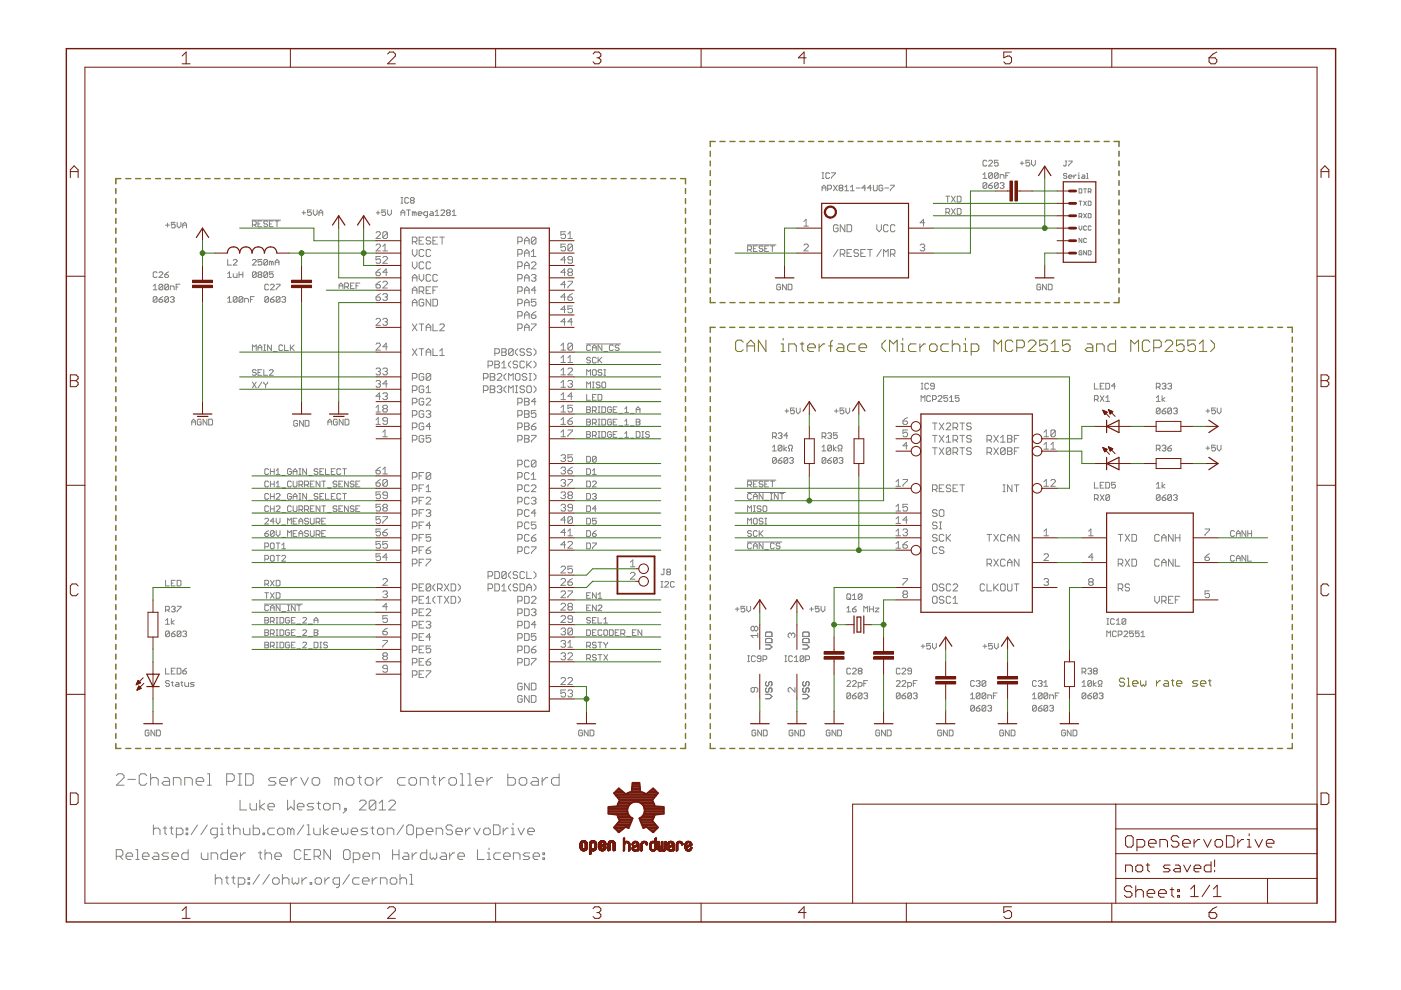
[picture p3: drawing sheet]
<svg xmlns="http://www.w3.org/2000/svg" width="297mm" height="210mm" viewBox="0 0 297 210" stroke-linecap="round" stroke-linejoin="round" font-family="sans-serif">
<g fill="none" stroke="#807b1d" stroke-width=".3">
<path d="M24.6 40v1M25.6 37.9h-1v1.1M26.7 37.9h1M28.8 37.9h1.1M30.9 37.9h1M33 37.9h1M35.1 37.9h1M37.2 37.9h1M39.3 37.9h1.1M41.4 37.9h1M43.5 37.9h1M45.6 37.9h1"/>
<path d="M47.7 37.9h1M49.8 37.9h1.1M51.9 37.9h1M54 37.9h1M56.1 37.9h1M58.2 37.9h1M60.3 37.9h1.1M62.4 37.9h1M64.5 37.9h1M66.6 37.9h1.1M68.7 37.9h1M70.8 37.9h1.1"/>
<path d="M72.9 37.9h1M75 37.9h1M77.1 37.9h1.1M79.2 37.9h1M81.3 37.9h1M83.4 37.9h1M85.5 37.9h1M87.6 37.9h1.1M89.7 37.9h1M91.8 37.9h1M93.9 37.9h1M96 37.9h1"/>
<path d="M98.1 37.9h1.1M100.2 37.9h1M102.3 37.9h1M104.4 37.9h1M106.5 37.9h1M108.6 37.9h1.1M110.7 37.9h1M112.8 37.9h1M114.9 37.9h1.1M117 37.9h1M119.1 37.9h1.1M121.2 37.9h1"/>
<path d="M123.3 37.9h1M125.4 37.9h1.1M127.5 37.9h1M129.6 37.9h1.1M131.7 37.9h1M133.8 37.9h1M135.9 37.9h1.1M138 37.9h1M140.1 37.9h1M142.2 37.9h1M144.3 37.9h1v1.1M145.3 40v1"/>
<path d="M150.6 32.1v1M150.6 34.1v1.1M150.6 36.2v1M150.6 38.3v1M151.6 30h-1v1.1M152.7 30h1M154.8 30h1M156.9 30h1M158.9 30h1.1M161 30h1.1M163.1 30h1.1M165.2 30h1.1"/>
<path d="M167.3 30h1.1M169.4 30h1M171.5 30h1M173.6 30h1M175.7 30h1M177.7 30h1.1M179.8 30h1.1M181.9 30h1.1M184 30h1M186.1 30h1M188.2 30h1M190.3 30h1"/>
<path d="M192.3 30h1.1M194.4 30h1.1M196.5 30h1.1M198.6 30h1.1M200.7 30h1.1M202.8 30h1M204.9 30h1M207 30h1M209.1 30h1M211.1 30h1.1M213.2 30h1.1M215.3 30h1.1"/>
<path d="M217.4 30h1.1M219.5 30h1M221.6 30h1M223.7 30h1M225.7 30h1.1M227.8 30h1.1M229.9 30h1.1M232 30h1.1M234.1 30h1.1M236.2 30h1v1.1M237.2 32.1v1M237.2 34.1v1.1"/>
<path d="M237.2 36.2v1M237.2 38.3v1M24.6 42.1v1.1M24.6 44.2v1M24.6 46.3v1.1M24.6 48.4v1.1M24.6 50.5v1M24.6 52.6v1.1M24.6 54.7v1.1M24.6 56.8v1.1M24.6 58.9v1.1M145.3 42.1v1.1"/>
<path d="M145.3 44.2v1M145.3 46.3v1.1M145.3 48.4v1.1M145.3 50.5v1M145.3 52.6v1.1M145.3 54.7v1.1M145.3 56.8v1.1M145.3 58.9v1.1M150.6 40.4v1M150.6 42.4v1.1M150.6 44.5v1M150.6 46.5v1.1"/>
<path d="M150.6 48.6v1.1M150.6 50.7v1M150.6 52.8v1M150.6 54.8v1.1M150.6 56.9v1M150.6 59v1M237.2 40.4v1M237.2 42.4v1.1M237.2 44.5v1M237.2 46.5v1.1M237.2 48.6v1.1M237.2 50.7v1"/>
<path d="M237.2 52.8v1M237.2 54.8v1.1M237.2 56.9v1M237.2 59v1M24.6 61v1M24.6 63.1v1.1M24.6 65.2v1.1M24.6 67.3v1.1M24.6 69.4v1.1M24.6 71.5v1M24.6 73.6v1.1M24.6 75.7v1.1"/>
<path d="M24.6 77.8v1M24.6 79.9v1.1M145.3 61v1M145.3 63.1v1.1M145.3 65.2v1.1M145.3 67.3v1.1M145.3 69.4v1.1M145.3 71.5v1M145.3 73.6v1.1M145.3 75.7v1.1M145.3 77.8v1M145.3 79.9v1.1"/>
<path d="M150.6 63.1v1.1h1M150.6 61v1.1M150.6 71.5v1.1M150.6 73.6v1.1M150.6 75.7v1.1M150.6 77.8v1M150.6 79.9v1.1M151.6 69.4h-1v1.1M152.7 64.2h1M152.7 69.4h1M154.7 69.4h1.1M154.8 64.2h1"/>
<path d="M156.8 69.4h1.1M156.9 64.2h1M158.9 69.4h1M158.9 64.2h1.1M161 69.4h1M161 64.2h1.1M163 69.4h1.1M163.1 64.2h1.1M165.1 69.4h1.1M165.2 64.2h1.1M167.2 69.4h1M167.3 64.2h1.1"/>
<path d="M169.3 69.4h1M169.4 64.2h1M171.3 69.4h1.1M171.5 64.2h1M173.4 69.4h1.1M173.6 64.2h1M175.5 69.4h1M175.7 64.2h1M177.6 69.4h1M177.7 64.2h1.1M179.6 69.4h1.1M179.8 64.2h1.1"/>
<path d="M181.7 69.4h1.1M181.9 64.2h1.1M183.8 69.4h1M184 64.2h1M185.9 69.4h1M186.1 64.2h1M187.9 69.4h1.1M188.2 64.2h1M190 69.4h1.1M190.3 64.2h1M192.1 69.4h1M192.3 64.2h1.1"/>
<path d="M194.2 69.4h1M194.4 64.2h1.1M196.2 69.4h1.1M196.5 64.2h1.1M198.3 69.4h1.1M198.6 64.2h1.1M200.4 69.4h1M200.7 64.2h1.1M202.4 69.4h1.1M202.8 64.2h1M204.5 69.4h1M204.9 64.2h1"/>
<path d="M206.6 69.4h1M207 64.2h1M208.7 69.4h1M209.1 64.2h1M210.7 69.4h1.1M211.1 64.2h1.1M212.8 69.4h1M213.2 64.2h1.1M214.9 69.4h1M215.3 64.2h1.1M217 69.4h1M217.4 64.2h1.1"/>
<path d="M219 69.4h1.1M219.5 64.2h1M221.1 69.4h1M221.6 64.2h1M223.2 69.4h1M223.7 64.2h1M225.3 69.4h1M225.7 64.2h1.1M227.3 69.4h1.1M227.8 64.2h1.1M229.4 69.4h1M229.9 64.2h1.1"/>
<path d="M231.5 69.4h1M232 64.2h1.1M233.6 69.4h1M234.1 64.2h1.1M235.6 69.4h1.1M237.2 63.1v1.1h-1M237.2 61v1.1M237.7 69.4h1M239.8 69.4h1M241.9 69.4h1M243.9 69.4h1.1M246 69.4h1"/>
<path d="M248.1 69.4h1M250.2 69.4h1M252.2 69.4h1M254.3 69.4h1M256.4 69.4h1M258.5 69.4h1M260.5 69.4h1M262.6 69.4h1M264.7 69.4h1M266.8 69.4h1M268.8 69.4h1M270.9 69.4h1"/>
<path d="M273 69.4h1v1.1M274 71.5v1.1M274 73.6v1.1M274 75.7v1.1M274 77.8v1M274 79.9v1.1M24.6 82v1.1M24.6 84.1v1.1M24.6 86.2v1.1M24.6 88.3v1M24.6 90.4v1.1M24.6 92.5v1.1"/>
<path d="M24.6 94.6v1.1M24.6 96.7v1.1M24.6 98.8v1.1M145.3 82v1.1M145.3 84.1v1.1M145.3 86.2v1.1M145.3 88.3v1M145.3 90.4v1.1M145.3 92.5v1.1M145.3 94.6v1.1M145.3 96.7v1.1M145.3 98.8v1.1"/>
<path d="M150.6 82v1.1M150.6 84.1v1.1M150.6 86.2v1.1M150.6 88.3v1.1M150.6 90.4v1.1M150.6 92.5v1.1M150.6 94.6v1.1M150.6 96.7v1.1M150.6 98.8v1.1M274 82v1.1M274 84.1v1.1M274 86.2v1.1"/>
<path d="M274 88.3v1.1M274 90.4v1.1M274 92.5v1.1M274 94.6v1.1M274 96.7v1.1M274 98.8v1.1M24.6 100.9v1.1M24.6 103v1.1M24.6 105.1v1.1M24.6 107.2v1.1M24.6 109.3v1.1M24.6 111.4v1.1"/>
<path d="M24.6 113.5v1.1M24.6 115.6v1.1M24.6 117.7v1.1M24.6 119.8v1.1M145.3 100.9v1.1M145.3 103v1.1M145.3 105.1v1.1M145.3 107.2v1.1M145.3 109.3v1.1M145.3 111.4v1.1M145.3 113.5v1.1M145.3 115.6v1.1"/>
<path d="M145.3 117.7v1.1M145.3 119.8v1.1M150.6 100.9v1.1M150.6 103v1.1M150.6 105.1v1.1M150.6 107.2v1.1M150.6 109.3v1.1M150.6 111.4v1.1M150.6 113.5v1.1M150.6 115.6v1.1M150.6 117.7v1.1M150.6 119.8v1.1"/>
<path d="M274 100.9v1.1M274 103v1.1M274 105.1v1.1M274 107.2v1.1M274 109.3v1.1M274 111.4v1.1M274 113.5v1.1M274 115.6v1.1M274 117.7v1.1M274 119.8v1.1M24.6 121.9v1.1M24.6 124v1.1"/>
<path d="M24.6 126.1v1.1M24.6 128.2v1.1M24.6 130.3v1.1M24.6 132.4v1.1M24.6 134.5v1.1M24.6 136.6v1.1M24.6 138.7v1.1M145.3 121.9v1.1M145.3 124v1.1M145.3 126.1v1.1M145.3 128.2v1.1M145.3 130.3v1.1"/>
<path d="M145.3 132.4v1.1M145.3 134.5v1.1M145.3 136.6v1.1M145.3 138.7v1.1M150.6 121.9v1.1M150.6 124v1.1M150.6 126.1v1.1M150.6 128.2v1.1M150.6 130.3v1.1M150.6 132.4v1.1M150.6 134.5v1.1M150.6 136.6v1.1"/>
<path d="M150.6 138.7v1.1M274 121.9v1.1M274 124v1.1M274 126.1v1.1M274 128.2v1.1M274 130.3v1.1M274 132.4v1.1M274 134.5v1.1M274 136.6v1.1M274 138.7v1.1M24.6 157.6v1.1h1M24.6 140.8v1.1"/>
<path d="M24.6 142.9v1.1M24.6 145v1.1M24.6 147.1v1.1M24.6 149.2v1.1M24.6 151.3v1.1M24.6 153.4v1.1M24.6 155.5v1.1M26.7 158.7h1M28.8 158.7h1.1M30.9 158.7h1M33 158.7h1M35.1 158.7h1"/>
<path d="M37.2 158.7h1M39.3 158.7h1.1M41.4 158.7h1M43.5 158.7h1M45.6 158.7h1M47.7 158.7h1M49.8 158.7h1.1M51.9 158.7h1M54 158.7h1M56.1 158.7h1M58.2 158.7h1M60.3 158.7h1.1"/>
<path d="M62.4 158.7h1M64.5 158.7h1M66.6 158.7h1.1M68.7 158.7h1M70.8 158.7h1.1M72.9 158.7h1M75 158.7h1M77.1 158.7h1.1M79.2 158.7h1M81.3 158.7h1M83.4 158.7h1M85.5 158.7h1"/>
<path d="M87.6 158.7h1.1M89.7 158.7h1M91.8 158.7h1M93.9 158.7h1M96 158.7h1M98.1 158.7h1.1M100.2 158.7h1M102.3 158.7h1M104.4 158.7h1M106.5 158.7h1M108.6 158.7h1.1M110.7 158.7h1"/>
<path d="M112.8 158.7h1M114.9 158.7h1.1M117 158.7h1M119.1 158.7h1.1M121.2 158.7h1M123.3 158.7h1M125.4 158.7h1.1M127.5 158.7h1M129.6 158.7h1.1M131.7 158.7h1M133.8 158.7h1M135.9 158.7h1.1"/>
<path d="M138 158.7h1M140.1 158.7h1M142.2 158.7h1M145.3 157.6v1.1h-1M145.3 140.8v1.1M145.3 142.9v1.1M145.3 145v1.1M145.3 147.1v1.1M145.3 149.2v1.1M145.3 151.3v1.1M145.3 153.4v1.1M145.3 155.5v1.1"/>
<path d="M150.6 140.8v1.1M150.6 142.9v1.1M150.6 145v1.1M150.6 147.1v1.1M150.6 149.2v1.1M150.6 151.3v1.1M150.6 153.4v1.1M150.6 155.5v1.1M150.6 157.6v1.1h1M152.7 158.7h1M154.7 158.7h1.1M156.8 158.7h1.1"/>
<path d="M158.9 158.7h1M161 158.7h1M163 158.7h1.1M165.1 158.7h1.1M167.2 158.7h1M169.3 158.7h1M171.3 158.7h1.1M173.4 158.7h1.1M175.5 158.7h1M177.6 158.7h1M179.6 158.7h1.1M181.7 158.7h1.1"/>
<path d="M183.8 158.7h1M185.9 158.7h1M187.9 158.7h1.1M190 158.7h1.1M192.1 158.7h1M194.2 158.7h1M196.2 158.7h1.1M198.3 158.7h1.1M200.4 158.7h1M202.4 158.7h1.1M204.5 158.7h1M206.6 158.7h1"/>
<path d="M208.7 158.7h1M210.7 158.7h1.1M212.8 158.7h1M214.9 158.7h1M217 158.7h1M219 158.7h1.1M221.1 158.7h1M223.2 158.7h1M225.3 158.7h1M227.3 158.7h1.1M229.4 158.7h1M231.5 158.7h1"/>
<path d="M233.6 158.7h1M235.6 158.7h1.1M237.7 158.7h1M239.8 158.7h1M241.9 158.7h1M243.9 158.7h1.1M246 158.7h1M248.1 158.7h1M250.2 158.7h1M252.2 158.7h1M254.3 158.7h1M256.4 158.7h1"/>
<path d="M258.5 158.7h1M260.5 158.7h1M262.6 158.7h1M264.7 158.7h1M266.8 158.7h1M268.8 158.7h1M270.9 158.7h1M274 140.8v1.1M274 142.9v1.1M274 145v1.1M274 147.1v1.1M274 149.2v1.1"/>
<path d="M274 151.3v1.1M274 153.4v1.1M274 155.5v1.1M274 157.6v1.1h-1"/>
</g>
<g fill="none" stroke="#807b1d" stroke-width=".21">
<path d="M157.6 72.5l-.4-.4h-.9l-.3 .4v1.7l.3 .3h.9l.4-.3M158.4 74.5v-1.6l.8-.8 .8 .8v1.6M158.4 73.3h1.6M162.4 72.1v2.4l-1.6-2.4v2.4M165.6 74.5h.8M165.6 72.9h.4v1.6M166 71.7v.4M167.2 74.5v-1.6h1.3l.3 .4v1.2M169.6 72.9h.8M170.1 72.5v1.7l.3 .3M171.2 73.7h1.7v-.4l-.4-.4h-.8l-.5 .4v.9l.5 .3h.8M173.7 72.9v1.6"/>
<path d="M174.9 72.9h-.4l-.8 .8M175.7 73.3h.8M176.5 72.1l-.4 .4v2M177.7 72.9h.8l.4 .4v1.2h-1.2l-.4-.3 .4-.5h1.2M181.3 72.9h-1.2l-.4 .4v.9l.4 .3h1.2M182.1 73.7h1.6v-.4l-.3-.4h-.8l-.5 .4v.9l.5 .3h.8M187.8 72.1l-.8 .8v.8l.8 .8M188.6 74.5v-2.4l.8 .8 .8-.8v2.4M191 74.5h.8M191 72.9h.4v1.6M191.4 71.7v.4M194.2 72.9h-1.2l-.4 .4v.9l.4 .3h1.2"/>
<path d="M195 72.9v1.6M196.2 72.9h-.4l-.8 .8M197.5 72.9h.8l.4 .4v.9l-.4 .3h-.8l-.4-.3v-.9zM201.1 72.9h-1.2l-.4 .4v.9l.4 .3h1.2M201.9 73.3l.4-.4h.8l.4 .4v1.2M201.9 72.1v2.4M204.3 74.5h.8M204.3 72.9h.4v1.6M204.7 71.7v.4M205.9 74.5h1.2l.4-.3v-.9l-.4-.4h-1.2v2.4M210.7 74.5v-2.4l.9 .8 .8-.8v2.4M214.8 72.5l-.4-.4h-.8l-.4 .4v1.7l.4 .3h.8l.4-.3"/>
<path d="M215.6 73.7h1.2l.4-.4v-.8l-.4-.4h-1.2v2.4M218 72.5l.4-.4h.8l.4 .4v.4l-1.6 1.6h1.6M222 72.1h-1.6v1.2l.8-.4h.4l.4 .4v.9l-.4 .3h-.8l-.4-.3M222.9 74.5h1.6M222.9 72.9l.8-.8v2.4M226.9 72.1h-1.6v1.2l.8-.4h.4l.4 .4v.9l-.4 .3h-.9l-.3-.3M230.5 72.9h.8l.4 .4v1.2h-1.2l-.4-.3 .4-.5h1.2M232.5 74.5v-1.6h1.2l.4 .4v1.2M236.5 72.1v2.4h-1.2l-.4-.3v-.9l.4-.4h1.2M239.7 74.5v-2.4l.8 .8 .9-.8v2.4M243.8 72.5l-.4-.4h-.8l-.4 .4v1.7l.4 .3h.8l.4-.3M244.6 73.7h1.2l.4-.4v-.8l-.4-.4h-1.2v2.4"/>
<path d="M247 72.5l.4-.4h.8l.4 .4v.4l-1.6 1.6h1.6M251 72.1h-1.6v1.2l.8-.4h.4l.4 .4v.9l-.4 .3h-.8l-.4-.3M253.5 72.1h-1.6v1.2l.8-.4h.4l.4 .4v.9l-.4 .3h-.8l-.4-.3M254.3 74.5h1.6M254.3 72.9l.8-.8v2.4M256.7 72.1l.8 .8v.8l-.8 .8M238.4 144.1l-.2-.3h-.6l-.3 .3v.2l.3 .3h.6l.2 .3v.3l-.2 .3h-.6l-.3-.3M239 143.8h.3v1.7M239 145.5h.6M240.1 144.9h1.2v-.3l-.3-.3h-.6l-.3 .3v.6l.3 .3h.6M241.8 144.3v.9l.3 .3 .3-.3 .3 .3 .3-.3v-.9M245.2 144.3v1.2"/>
<path d="M246.1 144.3h-.3l-.6 .6M246.9 144.3h.5l.3 .3v.9h-.8l-.3-.3 .3-.3h.8M248.3 144.3h.6M248.6 144.1v1.1l.3 .3M249.4 144.9h1.2v-.3l-.3-.3h-.6l-.3 .3v.6l.3 .3h.6M254 144.3h-.9l-.3 .3 .3 .3h.6l.3 .3-.3 .3h-.9M254.5 144.9h1.2v-.3l-.3-.3h-.6l-.3 .3v.6l.3 .3h.6M256.2 144.3h.6M256.5 144.1v1.1l.3 .3"/>
</g>
<g fill="none" stroke="#808080" stroke-width=".21">
<path d="M174.3 37.8h.4M174.3 36.6h.4M174.3 39.9h.8M174.5 36.6v1.2M175.9 36.8l-.2-.2h-.4l-.2 .2v.8l.2 .2h.4l.2-.2M176.3 36.6h.8v.2l-.8 .8v.2M176.7 39.3l.8 1.2M177.5 39.3l-.8 1.2M178.1 39.9l-.2-.3 .2-.3h.4l.2 .1-.2 .5M178.1 39.9l-.2 .2 .2 .4h.4l.2-.3-.2-.3M178.1 39.9h.4M179.1 39.6l.4-.3v1.2"/>
<path d="M180.3 39.6l.4-.3v1.2M181.5 39.9h.8M183.6 39.9h-.9l.7-.6v1.2M184.8 39.9h-.9l.6-.6v1.2M185.2 39.3v.9l.1 .3h.5l.2-.3v-.9M187.2 39.4l-.2-.1-.6 .1v.8l.2 .3h.4l.2-.3v-.3h-.4M187.6 39.9h.8M188.8 39.3h.8v.1l-.8 .8v.3M208.4 37.8h.8M208.4 37l.4-.4v1.2M209.2 34.2l-.2-.2h-.4l-.2 .2v.8l.2 .2h.4l.2-.2M209.2 38.9l-.2-.2h-.4l-.2 .2v.8"/>
<path d="M209.2 38.9v.8l-.2 .2h-.4l-.2-.2M209.2 38.9l-.8 .8M209.6 34.2l.2-.2h.4l.2 .2v.2l-.8 .8h.8M209.6 39.3h.6l.2 .4-.2 .2h-.4l-.2-.2zM210.4 36.8v.8l-.2 .2h-.4l-.2-.2M210.4 36.8l-.2-.2h-.4l-.2 .2v.8M210.4 36.8l-.8 .8M210.4 38.7l-.8 .6M211.6 36.8v.8l-.2 .2h-.4l-.2-.2M211.6 34h-.8v.6l.5-.2 .3 .2v.4l-.2 .2h-.4l-.2-.2M211.6 36.8l-.2-.2-.6 .2v.8M211.6 38.9l-.2-.2h-.4l-.2 .2v.8"/>
<path d="M211.6 38.9v.8l-.2 .2h-.4l-.2-.2M211.6 36.8l-.8 .8M211.6 38.9l-.8 .8M212.1 37.8v-.8h.6l.2 .2v.6M212.1 38.9l.1-.2h.5l.2 .2-.2 .4M212.4 39.3h.3M212.7 39.3l.2 .2-.2 .4h-.5l-.1-.2M213.2 37.2h.5M214 36.6h-.8v1.2M216.3 34.6h.8M216.7 34.2v.8M218.3 34h-.8v.6l.4-.2 .4 .2v.4l-.2 .2h-.4l-.2-.2"/>
<path d="M218.7 34v.8l.4 .4 .4-.4v-.8M225.9 34.1h.3M226 34.1v.9l-.1 .2-.4-.2M226.2 36.9l-.2-.1h-.4l-.1 .1 .1 .4h.4l.2 .2-.2 .3h-.4l-.1-.1M226.6 37.5h.7l-.2-.4h-.4l-.1 .2v.4l.1 .1h.4M226.6 34.1h.7l-.7 1.1M227.7 37.1v.7M228.2 37.1l-.5 .4M228.6 37.8h.3M228.6 37.1h.1v.7M228.7 36.6v.2M229.5 37.1h.3l.2 .2v.5h-.5l-.2-.1 .2-.2h.5"/>
<path d="M230.4 36.8h.2v1M230.4 37.8h.3M33.3 57.9l-.2-.3h-.4l-.2 .3v.8l.2 .1h.4l.2-.1M33.7 57.9l.2-.3h.4l.2 .3v.1l-.8 .8h.8M34.9 58.2h.6l.2 .5-.2 .1h-.4l-.2-.1zM35.1 47.7h.8M35.5 47.3v.8M35.7 57.6l-.8 .6M37.1 47.1h-.8v.6l.6-.2 .2 .2v.4l-.2 .2h-.4l-.2-.2M37.6 47.1v.8l.3 .4 .5-.4v-.8M38.7 47.7h.8M38.7 48.3v-.8l.5-.4 .3 .4v.8"/>
<path d="M48.3 58l.4-.4v1.2M48.3 58.8h.8M48.3 55v1.2h.8M49.5 58v.7l.2 .1h.6v-.8M49.5 55.2l.2-.2h.3l.3 .2v.2l-.8 .8h.8M50.7 57.6v1.2M50.7 58.2h.8M51.5 57.6v1.2M53.4 46.7h6.1M53.5 55.2l.2-.2h.4l.2 .2v.2l-.8 .8h.8M53.5 47.7h.6l.2-.2v-.4l-.2-.3h-.6v1.3M53.9 47.7l.4 .4"/>
<path d="M54.3 57.9v.8l-.2 .1h-.4l-.2-.1M54.3 57.9l-.2-.3h-.4l-.2 .3v.8M54.3 57.9l-.8 .8M54.7 47.5h.4M54.9 58.2l-.2 .2 .2 .4 .6-.1-.2-.5M54.9 58.2h.4M54.9 58.2l-.2-.2 .2-.4h.4l.2 .3-.2 .3M55.5 55h-.8v.6l.4-.2 .4 .2v.4l-.2 .2-.6-.2M55.5 46.8h-.8v1.3h.8M56.7 57.9v.8l-.2 .1h-.4l-.2-.1M56.7 55.2v.8l-.2 .2h-.4l-.2-.2M56.7 55.2l-.2-.2h-.4l-.2 .2v.8"/>
<path d="M56.7 47.1l-.2-.3h-.4l-.2 .5 .2 .2h.4l.2 .4-.2 .2h-.4l-.2-.2M56.7 57.9l-.2-.3h-.4l-.2 .3v.8M56.7 55.2l-.8 .8M56.7 57.9l-.8 .8M57.1 47.5h.4M57.5 55.6v.6M57.5 55.6l-.4-.2v.8M57.5 55.6l.3-.2 .1 .2v.6M57.9 57.6h-.8v.6l.4-.2 .4 .2v.5l-.1 .1h-.5l-.2-.1M57.9 46.8h-.8v1.3h.8M58.3 56.2v-.8l.4-.4 .5 .4v.8M58.3 55.6h.9"/>
<path d="M58.3 46.8h.9M58.7 46.8v1.3M64 45.1h.8M64.4 44.7v.8M66 44.5h-.8v.6l.4-.2 .4 .2v.4l-.2 .2h-.4l-.2-.2M66.4 44.5v.8l.4 .4 .4-.4v-.8M67.6 45.1h.8M67.6 45.7v-.8l.4-.4 .4 .4v.8M79.7 49.4l.2-.3h.5l.3 .3v.2l-1 1h1M79.7 52l.2-.2h.5l.3 .2v.3l-1 .9h1M79.7 57.7h.7l.3 .5-.3 .2h-.5l-.2-.2zM79.8 45.1h.8"/>
<path d="M80.1 44.7v.8M80.7 54.4h-1v.7l.5-.2 .5 .2v.5l-.3 .2h-.5l-.2-.2M80.7 57l-1 .7M80.7 59.6l-1 .7M81.2 54.6l.2-.2h.5l.2 .2v.3l-.9 .9h.9M81.2 59.9l.2-.3h.5l.2 .3v.2l-.9 1h.9M81.2 53.2h.9M81.2 52.3l.4-.5v1.4M81.8 44.5h-.8v.6l.4-.2 .4 .2-.2 .6h-.4l-.2-.2M82.1 49.4v1l-.2 .2h-.5l-.2-.2M82.1 57.7h-.9l.7-.7v1.4M82.1 49.4l-.2-.3h-.5l-.2 .3v1"/>
<path d="M82.1 49.4l-.9 1M82.2 44.5v.8l.4 .4 .4-.4v-.8M85 45.7v-.8l.4-.4 .4 .4v.8M85 45.1h.8M85 43.1h.4M85 41.9h.4M85.2 41.9v1.2M86.2 44.5h.8M86.6 42.1l-.2-.2-.6 .2v.8l.2 .2h.4l.2-.2M86.6 44.5v1.2M87.2 42.5l-.2-.2 .2-.4h.4l.2 .2-.2 .4M87.2 42.5l-.2 .2 .2 .4h.4l.2-.2-.2-.4"/>
<path d="M87.2 42.5h.4M87.4 51.2h.7l.3-.2v-.5l-.3-.2h-.7v1.5M87.4 52.9v1l.5 .5 .5-.5v-1M87.4 55.5v1l.5 .5 .5-.5v-1M87.4 59.6v-.9l.5-.5 .5 .5v.9M87.4 58.9h1M87.8 45.1l-.4-.2v.8M87.8 45.1v.6M87.8 45.1l.2-.2 .2 .2v.6M87.9 51.2l.5 .6M88.7 45.3h.8l-.3-.4h-.4l-.1 .2 .1 .6h.4M88.9 58.2v.9l.5 .5 .4-.5v-.9"/>
<path d="M88.9 51h.5M89.8 53.2l-.2-.3h-.5l-.2 .3v.9l.2 .3h.5l.2-.3M89.8 50.3h-.9v1.5h.9M89.8 55.8l-.2-.3h-.5l-.2 .3v1l.2 .2h.5l.2-.2M90.6 45.7h-.5l-.3-.2v-.4l.3-.2h.5v1l-.3 .2M91.2 44.9h.5l.2 .2v.6h-.7l-.1-.2 .1-.2h.7M91.3 50.5l-.2-.2h-.5l-.3 .5 .3 .2h.5l.2 .2v.3l-.2 .3h-.5l-.3-.3M91.3 53.2l-.2-.3h-.5l-.3 .3v.9l.3 .3h.5l.2-.3M91.3 55.8l-.2-.3h-.5l-.3 .3v1l.3 .2h.5l.2-.2M91.3 58.4l-.2-.2h-.5l-.3 .2v1l.3 .2h.5l.2-.2M91.8 51h.5M92.3 45.7h.8"/>
<path d="M92.3 44.9l.4-.4v1.2M92.8 50.3h-1v1.5h1M92.8 58.4l-.3-.2h-.5l-.2 .2v1l.2 .2h.5l.3-.2M93.2 50.3h1M93.5 44.7l.2-.2h.4l.2 .2v.2l-.8 .8h.8M93.7 50.3v1.5M94.9 45.1l-.2-.2 .2-.4h.4l.2 .2-.2 .4M94.9 45.1l-.2 .2 .2 .4h.4l.2-.2-.2-.4M94.9 45.1h.4M95.9 45.7h.8M95.9 44.9l.4-.4v1.2M109.8 53.9h.7l.2-.2v-.5l-.2-.3h-.7v1.5"/>
<path d="M109.8 56.5h.7l.2-.2v-.5l-.2-.3h-.7v1.5M109.8 59.1h.7l.2-.2v-.5l-.2-.2h-.7v1.4M109.8 51.2h.7l.2-.2v-.5l-.2-.2h-.7v1.5M111.2 54.4v-1l.5-.5 .5 .5v1M111.2 57v-1l.5-.5 .5 .5v1M111.2 53.7h1M111.2 58.9h1M111.2 51h1M111.2 51.8v-1l.5-.5 .5 .5v1M111.2 59.6v-.9l.5-.5 .5 .5v.9M111.2 56.3h1M112.7 58.4l.2-.2h.5l.2 .2v.3l-.2 .2"/>
<path d="M112.7 54.4h.9M112.7 55.8l.2-.3h.5l.2 .3v.2l-.9 1h.9M112.7 53.4l.4-.5v1.5M113.1 58.9h.3M113.4 58.9l.2 .2v.3l-.2 .2h-.5l-.2-.2M113.6 50.5v1l-.2 .3h-.5l-.2-.3M113.6 50.5l-.2-.2h-.5l-.2 .2v1M113.6 50.5l-.9 1M119.9 51.8h-1v.7l.5-.2 .5 .2v.5l-.2 .2h-.5l-.3-.2M119.9 57.7h-1l.8-.7v1.4M119.9 49.1h-1v.8l.5-.3 .5 .3v.5l-.2 .2h-.5l-.3-.2M119.9 55.1h-1l.8-.7v1.4"/>
<path d="M120.4 59.6h1v.3l-1 1v.2M120.4 50.6h1M120.4 49.6l.5-.5v1.5M120.6 57.7l-.2-.2 .2-.5h.5l.3 .3v.2l-.3 .2M120.6 57.7l-.2 .3 .2 .4h.5l.3-.2v-.2l-.3-.3M120.6 57.7h.5M121.4 55.1h-.8l-.2-.2 .2-.5h.5l.3 .2v1l-.3 .2h-.5l-.2-.2M121.4 52v1l-.3 .2h-.5l-.2-.2M121.4 52l-.3-.2h-.5l-.2 .2v1M121.4 52l-1 1M158.5 51.9h6M158.5 52.9h.6l.2-.2v-.4l-.2-.2h-.6v1.2"/>
<path d="M158.9 52.9l.4 .4M159.7 52.7h.5M160.5 52.1h-.8v1.2h.8M161.8 52.3l-.2-.2h-.5l-.1 .4 .1 .2h.5l.2 .4-.2 .2h-.5l-.1-.2M162.1 52.7h.5M163 52.1h-.9v1.2h.9M163.4 52.1h.8M163.8 52.1v1.2M170.4 47l.5-.5v1.4M170.4 52l.3-.2h.5l.2 .2v.3l-1 .9h1M170.4 47.9h1M174.3 40.5v-.9l.4-.3 .4 .3v.9"/>
<path d="M175.5 40.1h.6l.2-.2v-.5l-.2-.1h-.6v1.2M177.7 47.9l-.3-.3h-.4l-.3 .3v1l.3 .2h.4l.3-.2v-.5h-.5M177.7 52.9l-1 1.5M178.1 53.9h.8l.2-.2v-.5l-.2-.3h-.8v1.5M178.7 53.9l.4 .5M179.1 47.6v1.5l-1-1.5v1.5M179.1 40.5h.8M179.6 53.7h.5M179.6 47.6h.8l.2 .3v1l-.2 .2h-.8zM180.3 40.5h.8M180.6 52.9h-1v1.5h1M182 53.2l-.2-.3h-.5l-.2 .5 .2 .3h.5l.2 .2v.2l-.2 .3h-.5l-.2-.3"/>
<path d="M182.5 53.7h.5M183.5 52.9h-1v1.5h1M183.9 52.9h1M184.5 52.9v1.5M185.9 47.6v1l.5 .5 .5-.5v-1M186.9 52.9l-1 1.5M187.3 54.4v-1.5l.5 .5 .5-.5v1.5M188.3 47.9l-.2-.3h-.5l-.3 .3v1l.3 .2h.5l.2-.2M188.8 53.9h.7l.2-.2v-.5l-.2-.3h-.7v1.5M189.3 53.9l.4 .5M189.7 47.9l-.2-.3h-.5l-.2 .3v1l.2 .2h.5l.2-.2M195.1 52l.2-.2h.5l.3 .2v.3l-.3 .2"/>
<path d="M195.5 52.5h.3M195.8 52.5l.3 .2v.3l-.3 .2h-.5l-.2-.2M196.1 47.2h-1l.7-.7v1.4M200.5 41.6h.8M200.5 45h.6l.2-.1v-.5l-.2-.2h-.6v1.2M200.9 41.6v1.2M200.9 45l.4 .4M201.7 41.6l.8 1.2M201.7 44.2l.8 1.2M202.5 41.6l-.8 1.2M202.5 44.2l-.8 1.2M203 44.2h.5l.3 .2v.8l-.3 .2h-.5z"/>
<path d="M203 41.6h.5l.3 .2v.8l-.3 .2h-.5zM228.8 45.9l.6-.2-.2-.4h-.4v.9M228.8 40h.4l.2 .2-.2 .7h-.4zM228.8 47.9v.6l.3 .3 .3-.3v-.6M228.8 42.7h.6M229.1 45.9l.3 .3M229.1 42.7v.8M229.4 53.3l-.2-.1-.4 .1v.6l.4 .1 .2-.4h-.3M229.4 50.5v.9l-.6-.9v.9M229.8 45.3l.5 .9M229.8 40h.5M229.8 42.7l.5 .8"/>
<path d="M230 40v.9M230.3 50.7l-.1-.2-.4 .2v.6l.1 .1 .4-.1M230.3 48.1l-.1-.2-.4 .2v.6l.1 .1 .4-.1M230.3 53.2v.8l-.5-.8v.8M230.3 45.3l-.5 .9M230.3 42.7l-.5 .8M230.7 53.2h.5l.1 .1v.6l-.1 .1h-.5zM230.7 40.6l.6-.1-.1-.5h-.5v.9M230.7 42.7h.5l.1 .1v.6l-.1 .1h-.5zM230.7 45.3h.5l.1 .1v.6l-.1 .2h-.5zM231 40.6l.3 .3M231.3 48.1l-.1-.2h-.3l-.2 .2 .2 .7 .4-.1"/>
<path d="M32.5 60.6l.4-.3v1.2M32.5 61.5h.8M33.3 63.1l-.2-.2h-.4l-.2 .2v.8M33.3 63.1v.8l-.2 .2h-.4l-.2-.2M33.3 63.1l-.8 .8M33.7 63.5h.6l.2 .4-.6 .2-.2-.2zM34.5 60.5v.8l-.2 .2-.6-.2M34.5 60.5l-.2-.2h-.4l-.2 .2v.8M34.5 60.5l-.8 .8M34.5 62.9l-.8 .6M35.7 60.5v.8l-.2 .2h-.4l-.2-.2M35.7 60.5l-.2-.2h-.4l-.2 .2v.8"/>
<path d="M35.7 63.1l-.2-.2h-.4l-.2 .2v.8M35.7 63.1v.8l-.2 .2h-.4l-.2-.2M35.7 60.5l-.8 .8M35.7 63.1l-.8 .8M36.1 61.5v-.9h.6l.2 .3v.6M36.1 63.1l.2-.2h.4l.2 .2-.2 .4M36.5 63.5h.2M36.7 63.5l.2 .2-.2 .4-.6-.2M37.3 60.9h.4M38.2 60.3h-.9v1.2M48.3 63.3l.4-.4v1.2M48.3 64.1h.8"/>
<path d="M50.3 63.1l-.3-.2h-.3l-.2 .2v.8M50.3 63.1v.8l-.3 .2-.5-.2M50.3 63.1l-.8 .8M51.5 63.1l-.2-.2h-.4l-.2 .2v.8M51.5 63.1v.8l-.2 .2h-.4l-.2-.2M51.5 63.1l-.8 .8M51.9 64.1v-.8h.6l.2 .2v.6M53.1 63.5h.4M53.5 74.3v-1.2l.4 .4 .4-.4v1.2M53.9 62.9h-.8v1.2M54.3 78.6l-.2-.2h-.4l-.2 .4 .2 .2h.4l.2 .4-.2 .2h-.4l-.2-.2M54.7 74.3v-.8l.4-.4 .4 .4v.8"/>
<path d="M54.7 79h.4M54.7 73.7h.8M55.5 78.4h-.8v1.2h.8M55.9 78.4v1.2h.8M55.9 74.3h.4M55.9 73.1h.4M56.1 73.1v1.2M56.9 60.5l-.2-.2h-.4l-.2 .2v.8l.2 .2h.4l.2-.2M56.9 63.1l-.2-.2h-.4l-.2 .2v.8M56.9 63.1v.8l-.2 .2h-.4l-.2-.2M56.9 63.1l-.8 .8M57.1 78.6l.2-.2h.5l.1 .4-.8 .8h.8"/>
<path d="M57.3 60.5l.2-.2h.4l.2 .2v.1l-.8 .9h.8M57.3 63.5h.6l.2 .4-.6 .2-.2-.2zM57.5 73.1v1.2l-.8-1.2v1.2M57.9 74.5h.8M58.1 62.9l-.8 .6M58.6 60.3h.8v.2l-.8 .8v.2M59.4 63.1l-.2-.2h-.5l-.1 .2v.8M59.4 63.1v.8l-.2 .2h-.5l-.1-.2M59.4 63.1l-.8 .8M59.7 63.1l.3-.2h.4l.1 .2-.1 .4M60 73.3l-.3-.2h-.3l-.2 .2v.9l.2 .1 .6-.1M60.2 63.5h.2"/>
<path d="M60.3 73.1v1.2h.8M60.4 63.5l.1 .2-.1 .4h-.4l-.3-.2M61.6 73.1v1.2M61.8 73.7l.6 .6M62.4 73.1l-.8 .8M71.9 61.2v-.8l.4-.4 .4 .4v.8M71.9 60.6h.8M73.1 60.8h.6l.2-.2v-.4l-.2-.2h-.6v1.2M73.5 60.8l.4 .4M74.3 60.6h.4M75.1 60h-.8v1.2h.8M75.5 60.6h.4"/>
<path d="M76.3 60h-.8v1.2M79.7 60.3h.7l.3 .6-.3 .2h-.5l-.2-.2zM79.7 63h.7l.3 .5-.3 .2h-.5l-.2-.2zM79.7 67.8l.2-.3h.5l.3 .3v.2l-1 1h1M79.7 73l.2-.2h.5l.3 .2v.3l-1 .9h1M79.7 78.3l.2-.3h.5l.3 .3-.3 .5M80.2 78.8h.2M80.4 78.8l.3 .2-.3 .5h-.5l-.2-.3M80.7 62.3l-1 .7M81.2 62.5l.2-.2h.5l.2 .2v.3l-.2 .2M81.2 67.8l.2-.3h.5l.2 .3v.2l-.2 .2M81.2 78.3l.2-.3h.5l.2 .3v.2l-.2 .3"/>
<path d="M81.6 68.2h.3M81.6 63h.3M81.6 78.8h.3M81.9 63l.2 .2v.3l-.2 .2h-.5l-.2-.2M81.9 68.2l.2 .3v.2l-.2 .3h-.5l-.2-.3M81.9 78.8l.2 .2v.2l-.2 .3h-.5l-.2-.3M82.1 73.5h-.9l.7-.7v1.4M87.4 62.3v-1l.5-.5 .5 .5v1M87.4 64.9v-1l.5-.5 .5 .5v1M87.4 61.5h1M87.4 73.9l1 1.5M87.4 68.7l1 1.4"/>
<path d="M87.4 64.2h1M88.4 73.9l-1 1.5M88.4 68.7l-1 1.4M88.9 61.7h.7l.2-.2v-.5l-.2-.2h-.7v1.5M88.9 73.9h.9M88.9 68.7h.9M89.4 61.7l.4 .6M89.4 68.7v1.4M89.4 73.9v1.5M89.8 63.7l-.2-.3h-.5l-.2 .3v.9l.2 .3h.5l.2-.3v-.4h-.4M89.8 79.4l-.2-.2h-.5l-.2 .2v1l.2 .2h.5l.2-.2v-.5h-.4M90.3 70.1v-.9l.5-.5 .5 .5v.9"/>
<path d="M90.3 75.4v-1l.5-.5 .5 .5v1M90.3 61.5h.5M90.3 74.7h1M90.3 69.4h1M91.3 60.8h-1v1.5h1M91.3 63.4v1.5l-1-1.5v1.5M91.3 79.4l-.2-.2h-.5l-.3 .2v1M91.3 79.4v1l-.2 .2h-.5l-.3-.2M91.3 79.4l-1 1M91.8 63.4h.7l.3 .3v.9l-.3 .3h-.7zM91.8 68.7v1.4h1M91.8 73.9v1.5h1"/>
<path d="M91.8 61.5h.5M92.8 60.8h-1v1.5M93.2 74.4l.5-.5v1.5M93.2 75.4h1M93.2 68.9l.3-.2h.4l.3 .2v.3l-1 .9h1M103.5 77.5h.7l.2-.2v-.5l-.2-.2h-.7v1.4M103.9 79.2h.8l.2 .2-.2 .5 .2 .5-.2 .2h-.8zM103.9 79.9h.8M104.9 74.9h.7l.3-.2v-.5l-.3-.3h-.7v1.5M104.9 76.6h.7l.3 .2v.2l-.3 .3 .3 .4-.3 .3h-.7zM104.9 77.3h.7M105.4 79.4l.2-.2h.5l.3 .2v.3l-1 .9h1"/>
<path d="M106.4 73.9h.7l.2 .3-.2 .5 .2 .4-.2 .3h-.7zM106.4 74.7h.7M106.4 78h.9M106.4 77l.5-.4v1.4M107.3 79.2l-.4 .5v.5l.4 .4M108.3 76.6l-.5 .4v.5l.5 .5M108.8 74.2l-.2-.3h-.5l-.3 .3v.9M108.8 74.2v.9l-.2 .3h-.5l-.3-.3M108.8 74.2l-1 .9M109.5 79.2h.5l.2 .2v1l-.2 .2h-.5l-.2-.2v-1zM109.7 76.8l-.2-.2h-.5l-.2 .2 .2 .5h.5l.2 .2-.2 .5h-.5l-.2-.3M109.8 73.9l-.5 .5v.5l.5 .5"/>
<path d="M109.8 67h.7l.2-.2v-.5l-.2-.2h-.7v1.4M109.8 61.7h.7l.2-.2v-.5l-.2-.2h-.7v1.5M109.8 69.6h.7l.2-.2v-.5l-.2-.2h-.7v1.4M109.8 64.4h.7l.2-.2v-.5l-.2-.3h-.7v1.5M111.2 74.2l-.2-.3h-.5l-.3 .3v.2l.3 .3h.5l.2 .2-.2 .5h-.5l-.3-.3M111.2 76.8l-.2-.2h-.5l-.3 .2v.9l.3 .3h.5l.2-.3M111.2 61.5h1M111.2 69.4h1M111.2 64.2h1M111.2 62.3v-1l.5-.5 .5 .5v1M111.2 64.9v-1l.5-.5 .5 .5v1M111.2 67.5v-1l.5-.4 .5 .4v1"/>
<path d="M111.2 70.1v-.9l.5-.5 .5 .5v.9M111.2 66.8h1M111.7 76.6v1.4M111.7 79.4l-.3-.2h-.4l-.3 .2 .3 .5h.4l.3 .3-.3 .4h-.4l-.3-.2M111.9 77.3l.8 .7M112.2 79.2h.5M112.4 79.2v1.4M112.7 74.2l-.3-.3h-.5l-.2 .3v.2l.2 .3h.5l.3 .2-.3 .5h-.5l-.2-.3M112.7 68.7h.9v.2l-.9 1v.2M112.7 66.8h.7l.2 .2v.3l-.2 .2h-.5l-.2-.2zM112.7 76.6l-1 .9M113.2 76.6l.4 .4v.5l-.4 .5"/>
<path d="M113.2 73.9l.4 .5v.5l-.4 .5M113.2 79.2l.4 .5v.5l-.4 .4M113.6 61.5h-.9l.7-.7v1.5M113.6 63.4h-.9v.8l.7-.3 .2 .3v.4l-.2 .3h-.5l-.2-.3M113.6 66.1l-.5 .2-.4 .5M118.9 74.2h1M118.9 79.5h1M118.9 73.3l.5-.5v1.4M118.9 75.9l.5-.5v1.5M118.9 78.5l.5-.5v1.5M118.9 76.9h1M119.9 60.3h-1l.8-.7v1.5"/>
<path d="M119.9 68.2h-1l.8-.7v1.5M119.9 63h-1l.8-.7v1.4M119.9 65.6h-1l.8-.7v1.4M120.4 63h.7l.3 .2v.3l-.3 .2h-.5l-.2-.2zM120.4 78.3l.2-.3h.5l.3 .3v.2l-1 1h1M120.4 75.9l.5-.5v1.5M120.4 76.9h1M121.4 73v1l-.3 .2h-.5l-.2-.2M121.4 73l-.3-.2h-.5l-.2 .2v1M121.4 68.2h-1l.7-.7v1.5M121.4 64.9h-1v.7l.7-.2 .3 .2v.5l-.3 .2h-.5l-.2-.2M121.4 62.3l-1 .7"/>
<path d="M121.4 73l-1 1M124.3 72.9h7.3M124.4 79.6v-1.2l.4 .4 .4-.4v1.2M125.2 76l-.2-.2h-.4l-.2 .3 .2 .3h.4l.2 .4-.2 .1-.6-.1M125.2 73.3l-.2-.2h-.4l-.2 .2v.9l.2 .1 .6-.1M125.6 74.3v-.8l.4-.4 .4 .4v.8M125.6 73.7h.8M125.8 78.4h.4l.2 .2v.8l-.2 .2h-.4l-.2-.2v-.8zM126.4 76l-.2-.2h-.4l-.2 .2v.8l.2 .1h.4l.2-.1M126.8 75.8v1.1M127 76.4l.6 .5M127.6 78.6l-.2-.2h-.4l-.2 .4 .2 .2h.4l.2 .4-.2 .2h-.4l-.2-.2"/>
<path d="M127.6 73.1v1.2l-.8-1.2v1.2M127.6 75.8l-.8 .8M128 78.4h.4M128 79.6h.4M128 74.5h.8M128.2 78.4v1.2M130 73.3l-.2-.2h-.4l-.2 .2v.9l.2 .1h.4l.2-.1M131.2 73.3l-.2-.2h-.3l-.3 .2 .3 .4h.3l.2 .2-.2 .4-.6-.1M165.5 60.5l-.2-.2h-.4l-.2 .2v.8l.2 .2 .6-.2v-.4h-.4M166.7 60.3v1.2l-.8-1.2v1.2M167.1 60.3h.6l.2 .2v.8l-.2 .2h-.6zM220.7 60.5l-.3-.2h-.4l-.2 .2v.8l.2 .2h.4l.3-.2v-.4h-.5"/>
<path d="M221.8 60.3v1.2l-.8-1.2v1.2M222.3 60.3h.6l.2 .2v.8l-.2 .2h-.6zM40.7 90.1v-.8l.3-.4 .5 .4v.8M40.7 89.5h.8M42.6 89.1l-.2-.2h-.4l-.2 .2v.8l.2 .2h.4l.2-.2v-.4h-.3M43.9 88.9v1.2l-.8-1.2v1.2M44.2 88.9h.7l.2 .2v.8l-.2 .2h-.7zM53.5 81l.8 1.2M54.3 81l-.8 1.2M55.5 81l-.8 1.2M55.9 81v.2l.4 .4M56.3 81.6v.6"/>
<path d="M56.7 81v.2l-.4 .4M56.9 99.6l-.2-.2h-.4l-.2 .2v.8l.2 .2h.4l.2-.2M57.3 99.4v1.2M57.3 100h.8M58.1 99.4v1.2M58.6 99.8l.3-.4v1.2M61.8 99.6l-.2-.2h-.4l-.2 .2v.8l.2 .2h.4l.2-.2v-.4h-.4M62.2 100h.8M63.1 89.3l-.2-.2h-.4l-.2 .2v.9l.2 .2h.4l.2-.6h-.4M63.4 99.4h.4M63.6 99.4v1.2M64.3 89.1v1.3l-.8-1.3v1.3"/>
<path d="M64.7 89.1h.6l.2 .2v.9l-.2 .2h-.6zM65 99.4v1.2l-.8-1.2v1.2M67.4 99.6l-.2-.2h-.4l-.2 .4 .6 .2 .2 .4-.2 .2h-.4l-.2-.2M67.8 100h.4M68.6 99.4h-.8v1.2h.8M69 99.4v1.2h.8M69.5 90.1v-.8l.4-.4 .4 .4v.8M69.5 89.5h.8M70.2 100h.4M71 99.4h-.8v1.2h.8M71.5 89.1l-.2-.2h-.4l-.2 .2v.8l.2 .2h.4l.2-.2v-.4h-.4M72.2 99.6l-.1-.2h-.5l-.2 .2v.8l.2 .2h.5l.1-.2"/>
<path d="M72.7 99.4h.8M72.7 88.9v1.2l-.8-1.2v1.2M73 99.4v1.2M73.2 88.9h.6l.2 .2v.8l-.2 .2h-.6zM79.7 80.9l.2-.2h.5l.3 .2-.3 .5M79.7 99.8h.7l.3 .4-.3 .3h-.5l-.2-.3zM79.7 90h1M79.7 86.4l.5-.5v1.5M79.7 89l.5-.5v1.5M79.7 87.4h1M80.2 81.4h.2M80.4 81.4l.3 .2-.3 .5h-.5l-.2-.2"/>
<path d="M80.7 84h-1l.7-.7v1.4M80.7 99l-1 .8M81.2 83.5l.2-.2h.5l.2 .2v.3l-.2 .2M81.2 92.6h.9M81.2 91.6l.4-.4v1.4M81.2 99.5l.4-.5v1.5M81.4 86.6l-.2-.2v-.3l.2-.2h.5l.2 .2v.3l-.2 .2M81.4 86.6l-.2 .3v.2l.2 .3h.5l.2-.3v-.2l-.2-.3M81.4 86.6h.5M81.6 84h.3M81.9 84l.2 .2v.3l-.2 .2h-.5l-.2-.2M82.1 89.3h-.7l-.2-.3v-.2l.2-.3h.5l.2 .3v.9l-.2 .3h-.5l-.2-.3"/>
<path d="M82.1 81.4h-.9l.7-.7v1.4M87.4 80.2h.7l.3-.3v-.5l-.3-.2h-.7v1.4M87.4 82.8h.7l.3-.3v-.4l-.3-.3h-.7v1.5M87.4 85.4h.7l.3-.2v-.5l-.3-.3h-.7v1.5M87.4 88h.7l.3-.2v-.5l-.3-.2h-.7v1.4M87.4 90.7h.7l.3-.3v-.5l-.3-.2h-.7v1.4M87.4 93.3h.7l.3-.3v-.4l-.3-.3h-.7v1.5M89.8 82.1l-.2-.3h-.5l-.2 .3v.9l.2 .3h.5l.2-.3v-.5h-.4M89.8 84.7l-.2-.3h-.5l-.2 .3v.9l.2 .3h.5l.2-.3v-.4h-.4M89.8 87.3l-.2-.2h-.5l-.2 .2v.9l.2 .3h.5l.2-.3v-.4h-.4M89.8 89.9l-.2-.2h-.5l-.2 .2v1l.2 .2h.5l.2-.2v-.5h-.4M89.8 92.6l-.2-.3h-.5l-.2 .3v.9l.2 .3h.5l.2-.3v-.5h-.4"/>
<path d="M90.3 82.3l.5-.5v1.5M90.3 84.7l.3-.3h.5l.2 .3v.2l-1 1h1M90.3 87.3l.3-.2h.5l.2 .2-.2 .5M90.3 83.3h1M90.8 87.8h.3M91.1 87.8l.2 .2-.2 .5h-.5l-.3-.3M91.3 92.3h-1v.7l.5-.2h.3l.2 .2v.5l-.2 .3h-.5l-.3-.3M91.3 90.4h-1l.8-.7v1.4M102.5 80.2h.7l.3-.3v-.5l-.3-.2h-.7v1.4M102.5 82.8h.7l.3-.3v-.4l-.3-.3h-.7v1.5M103.9 81.8h.8l.2 .3-.2 .4 .2 .5-.2 .3h-.8zM103.9 82.5h.8"/>
<path d="M105.4 82.1l.2-.3h.5l.3 .3-.3 .4M105.9 82.5h.2M106.1 82.5l.3 .3-.3 .5h-.5l-.2-.3M107.3 81.8l-.4 .5v.5l.4 .5M107.8 80.6v-1.4l.5 .5 .5-.5v1.4M107.8 83.3v-1.5l.5 .5 .5-.5v1.5M109.3 81.8h.5M109.3 83.3h.5M109.5 81.8v1.5M109.8 93.3h.7l.2-.3v-.4l-.2-.3h-.7v1.5M109.8 90.7h.7l.2-.3v-.5l-.2-.2h-.7v1.4M109.8 85.4h.7l.2-.2v-.5l-.2-.3h-.7v1.5"/>
<path d="M109.8 88h.7l.2-.2v-.5l-.2-.2h-.7v1.4M109.8 98.5h.7l.2-.2v-.5l-.2-.2h-.7v1.4M111.2 82.1l-.2-.3h-.5l-.3 .3 .3 .4h.5l.2 .3-.2 .5h-.5l-.3-.3M111.2 92.3h.7l.3 .3-.3 .4 .3 .5-.3 .3h-.7zM111.2 93h.7M111.2 89.7h.7l.3 .2-.3 .5 .3 .5-.3 .2h-.7zM111.2 90.4h.7M111.2 84.4h.7l.3 .3-.3 .5 .3 .4-.3 .3h-.7zM111.2 87.1h.7l.3 .2-.3 .5 .3 .4-.3 .3h-.7zM111.2 85.2h.7M111.2 87.8h.7M111.9 81.8h.5l.3 .3v.9l-.3 .3h-.5l-.2-.3v-.9z"/>
<path d="M112.2 97.8l-.3-.2h-.4l-.3 .2v1l.3 .2h.4l.3-.2M112.2 80.6h.5M112.7 92.3h.9v.3l-.9 .9v.3M112.7 90.4h.7l.2 .5-.2 .2h-.5l-.2-.2zM113.2 81.8l.4 .5v.5l-.4 .5M113.6 97.8l-.2-.2h-.5l-.2 .2v1M113.6 87.1h-.9v.7l.4-.3h.3l.2 .3v.4l-.2 .3h-.5l-.2-.3M113.6 97.8v1l-.2 .2h-.5l-.2-.2M113.6 85.2h-.9l.7-.8v1.5M113.6 97.8l-.9 1M113.6 89.7l-.9 .7M118.9 92.6h1"/>
<path d="M118.9 90h1M118.9 96.6l.3-.2h.5l.2 .2-.2 .5M118.9 99.3l.3-.3h.5l.2 .3-.2 .5M118.9 82.1h1M118.9 84.7h1M118.9 87.4h1M118.9 91.6l.5-.4v1.4M118.9 81.1l.5-.4v1.4M118.9 83.8l.5-.5v1.4M118.9 86.4l.5-.5v1.5M118.9 89l.5-.5v1.5M119.4 99.8h.3"/>
<path d="M119.4 97.1h.3M119.7 97.1l.2 .3-.2 .5h-.5l-.3-.3M119.7 99.8l.2 .2-.2 .5h-.5l-.3-.3M120.4 91.2h1v.2l-1 1v.2M120.4 89.3h.7l.3 .2v.2l-.3 .3h-.5l-.2-.3zM120.4 80.9l.2-.2h.5l.3 .2v.2l-.3 .3M120.4 99.8h.7l.3 .4-.3 .3h-.5l-.2-.3zM120.9 81.4h.2M121.1 81.4l.3 .2v.3l-.3 .2h-.5l-.2-.2M121.4 96.4h-1v.7l.5-.2h.2l.3 .2v.5l-.3 .3h-.5l-.2-.3M121.4 85.9h-1v.7l.5-.2h.2l.3 .2v.5l-.3 .3h-.5l-.2-.3M121.4 84h-1l.7-.7v1.4"/>
<path d="M121.4 99l-1 .8M121.4 88.5l-.5 .3-.5 .5M124.4 89.5h.6M124.4 88.9h.6l.2 .2-.2 .4 .2 .4-.2 .2h-.6zM124.4 91.5h.6l.2 .2-.2 .4 .2 .4-.2 .2h-.6zM124.4 86.3h.6l.2 .2-.2 .4 .2 .4-.2 .2h-.6zM124.4 82.2v-1.2l.4 .4 .4-.4v1.2M124.4 83.6v1.3h.8M124.4 96.8h.6l.2 .2v.8l-.2 .2h-.6zM124.4 99.4h.6l.2 .2v.8l-.2 .2h-.6zM124.4 92.1h.6M124.4 86.9h.6"/>
<path d="M125.6 89.7h.6l.2-.2v-.4l-.2-.2h-.6v1.2M125.6 92.3h.6l.2-.2v-.4l-.2-.2h-.6v1.2M125.6 87.1h.6l.2-.2v-.4l-.2-.2h-.6v1.2M125.6 99.8l.4-.4v1.2M125.6 82.2h.4M125.6 81h.4M125.6 84.2h.4M125.8 81v1.2M126 92.3l.4 .4M126 89.7l.4 .4M126 87.1l.4 .4M126.4 97v.8l-.2 .2h-.4l-.2-.2"/>
<path d="M126.4 97l-.2-.2h-.4l-.2 .2v.8M126.4 83.6h-.8v1.3h.8M126.4 97l-.8 .8M126.8 88.9h.4M126.8 90.1h.4M126.8 92.7h.4M126.8 87.5h.4M126.8 83.6h.6l.2 .2v.8l-.2 .3h-.6zM126.8 91.5h.4M126.8 86.3h.4M127 86.3v1.2M127 88.9v1.2"/>
<path d="M127 91.5v1.2M127.2 81.2l-.2-.2h-.4l-.2 .2 .2 .4h.4l.2 .2-.2 .4h-.4l-.2-.2M127.6 86.3h.6l.2 .2v.8l-.2 .2h-.6zM127.6 88.9h.6l.2 .2v.8l-.2 .2h-.6zM127.6 91.5h.6l.2 .2v.8l-.2 .2h-.6zM127.6 81.2l.2-.2h.4l.2 .2v.8l-.2 .2h-.4l-.2-.2zM129.6 89.1l-.2-.2h-.4l-.2 .2v.8l.2 .2h.4l.2-.2v-.4h-.4M129.6 91.7l-.2-.2h-.4l-.2 .2v.8l.2 .2h.4l.2-.2v-.4h-.4M129.6 86.5l-.2-.2h-.4l-.2 .2v.8l.2 .2h.4l.2-.2v-.4h-.4M130 89.5h.4M130 92.1h.4M130 86.9h.4"/>
<path d="M130.8 88.9h-.8v1.2h.8M130.8 91.5h-.8v1.2h.8M130.8 86.3h-.8v1.2h.8M131.2 92.9h.8M131.2 90.3h.8M131.2 87.7h.8M132.5 90.1h.8M132.5 92.7h.8M132.5 87.5h.8M132.5 91.9l.4-.4v1.2M132.5 86.7l.4-.4v1.2M132.5 89.3l.4-.4v1.2"/>
<path d="M133.7 92.9h.8M133.7 90.3h.8M133.7 87.7h.8M134.9 89.5h.6M134.9 88.9h.6l.2 .2-.2 .4 .2 .4-.2 .2h-.6zM134.9 91.5h.6l.2 .2v.8l-.2 .2h-.6zM134.9 87.5v-.8l.4-.4 .4 .4v.8M134.9 86.9h.8M136.1 92.7h.4M136.1 91.5h.4M136.3 91.5v1.2M137.7 91.7l-.2-.2h-.4l-.2 .2 .2 .4h.4l.2 .2-.2 .4h-.4l-.2-.2"/>
<path d="M163.8 95.6h.8M163.8 94.8l.4-.4v1.2M163.8 92.6h.6l.2-.2v-.4l-.2-.2h-.6v1.2M164.2 92.6l.4 .4M164.6 97.2l-.2-.2h-.4l-.2 .2v.8M164.6 97.2v.8l-.2 .2h-.4l-.2-.2M164.6 97.2l-.8 .8M165 92l.2-.2h.4l.2 .2-.2 .4M165 97.6h.6l.2 .4-.2 .2h-.4l-.2-.2zM165.4 92.4h.2M165.6 92.4l.2 .2-.2 .4h-.4l-.2-.2M165.8 94.6v.8l-.2 .2h-.4l-.2-.2"/>
<path d="M165.8 94.6l-.2-.2h-.4l-.2 .2v.8M165.8 94.6l-.8 .8M165.8 97l-.8 .6M166.2 94.4v1.2M166.4 87.1h.8M166.8 94.8l-.6 .4 .6 .4M166.8 86.7v.8M167 97.2l-.8 .8M167 97.2l-.2-.2h-.4l-.2 .2v.8M167 97.2v.8l-.2 .2h-.4l-.2-.2M167 92.4h-.8l.6-.6v1.2M167.2 95.6h.2v-.4l-.2-.2v-.4l.2-.2h.4l.2 .2v.4l-.2 .2v.4h.2"/>
<path d="M167.4 97.2l.2-.2h.4l.2 .2-.2 .4M167.8 97.6h.2M168 97.6l.2 .2-.2 .4h-.4l-.2-.2M168.4 86.5h-.8v.6l.6-.2 .2 .2v.4l-.2 .2h-.4l-.2-.2M168.8 86.5v.8l.4 .4 .4-.4v-.8M174.3 95.6h.8M174.3 94.8l.4-.4v1.2M174.3 92.6h.6l.2-.2v-.4l-.2-.2h-.6v1.2M174.7 92.6l.4 .4M175.1 97.2l-.2-.2h-.4l-.2 .2v.8M175.1 97.2v.8l-.2 .2h-.4l-.2-.2M175.1 97.2l-.8 .8"/>
<path d="M175.5 97.6h.6l.2 .4-.2 .2h-.4l-.2-.2zM175.5 92l.2-.2h.4l.2 .2-.2 .4M175.9 92.4h.2M176.1 92.4l.2 .2-.2 .4h-.4l-.2-.2M176.3 94.6l-.2-.2h-.4l-.2 .2v.8M176.3 94.6v.8l-.2 .2h-.4l-.2-.2M176.3 94.6l-.8 .8M176.3 97l-.8 .6M176.7 94.4v1.2M176.9 87.1h.8M177.3 94.8l-.6 .4 .6 .4M177.3 86.7v.8"/>
<path d="M177.5 97.2l-.2-.2h-.4l-.2 .2v.8M177.5 97.2v.8l-.2 .2h-.4l-.2-.2M177.5 91.8h-.8v.6l.4-.2 .4 .2v.4l-.2 .2h-.4l-.2-.2M177.5 97.2l-.8 .8M177.7 95.6h.2v-.4l-.2-.2v-.4l.2-.2h.4l.2 .2v.4l-.2 .2v.4h.2M177.9 97.2l.2-.2h.4l.2 .2-.2 .4M178.3 97.6h.2M178.5 97.6l.2 .2-.2 .4h-.4l-.2-.2M178.9 86.5h-.8v.6l.4-.2 .4 .2v.4l-.2 .2h-.4l-.2-.2M179.3 86.5v.8l.4 .4 .4-.4v-.8M191.4 89.3h.8l.2 .2v.2l-.2 .3h-.5l-.3-.3zM192.4 91.2h-1v.7l.5-.3h.3l.2 .3v.5l-.2 .2h-.5l-.3-.2"/>
<path d="M192.4 94.5h-1l.8-.7v1.4M192.4 88.5l-.5 .3-.5 .5M195.3 85.1v-1.2l.4 .4 .4-.4v1.2M195.3 82.5h.4M195.3 81.3h.4M195.5 81.3v1.2M196.9 81.5l-.2-.2h-.4l-.2 .2v.8l.2 .2h.4l.2-.2M197.3 84.1l-.2-.2h-.4l-.2 .2v.8l.2 .2h.4l.2-.2M197.7 84.7h.6l.2-.2v-.4l-.2-.2h-.6v1.2M197.7 94.9h1M197.7 92.3h1M197.7 89.7h1"/>
<path d="M198.1 81.9h-.6l-.2-.2 .2-.4h.4l.2 .2v.8l-.2 .2h-.4l-.2-.2M198.2 89.7v1.4M198.2 92.3v1.5M198.2 94.9v1.5M198.9 84.1l.2-.2h.4l.2 .2v.2l-.8 .8h.8M199.1 94.9l1 1.5M199.1 92.3l1 1.5M199.1 89.7l1 1.4M200.1 94.9l-1 1.5M200.1 92.3l-1 1.5M200.1 89.7l-1 1.4M200.6 89.9l.2-.2h.5l.3 .2v.3l-1 .9h1"/>
<path d="M200.6 92.8l.5-.5v1.5M200.6 93.8h1M200.9 83.9h-.8v.6l.4-.2 .4 .2v.4l-.2 .2h-.4l-.2-.2M201.3 85.1h.9M201.3 84.3l.4-.4v1.2M201.6 95.2l-.3-.3h-.5l-.2 .3v1M201.6 95.2v1l-.3 .2h-.5l-.2-.2M201.6 95.2l-1 1M202.1 90.7h.7l.2-.3v-.5l-.2-.2h-.7v1.4M202.1 93.3h.7l.2-.3v-.4l-.2-.3h-.7v1.5M202.1 95.9h.7l.2-.2v-.5l-.2-.3h-.7v1.5M202.5 95.9l.5 .5"/>
<path d="M202.5 93.3l.5 .5M202.5 90.7l.5 .4M203.3 83.9h-.8v.6l.5-.2 .3 .2v.4l-.2 .2h-.4l-.2-.2M203.5 94.9h1M203.5 92.3h1M203.5 89.7h1M204 89.7v1.4M204 92.3v1.5M204 94.9v1.5M205.9 95.2l-.2-.3h-.5l-.3 .5 .3 .3h.5l.2 .5-.2 .2h-.5l-.3-.2M205.9 89.9l-.2-.2h-.5l-.3 .2 .3 .5h.5l.2 .3-.2 .4h-.5l-.3-.2M205.9 92.6l-.2-.3h-.5l-.3 .3 .3 .4h.5l.2 .3-.2 .5h-.5l-.3-.3"/>
<path d="M209.3 93.3h.7l.2-.3v-.4l-.2-.3h-.7v1.5M209.3 95.9h.7l.2-.2v-.5l-.2-.3h-.7v1.5M209.7 95.9l.5 .5M209.7 93.3l.5 .5M210.7 94.9l1 1.5M210.7 92.3l1 1.5M211.7 94.9l-1 1.5M211.7 92.3l-1 1.5M212.1 93.8h1M212.1 92.8l.6-.5v1.5M213.1 95.2l-.2-.3h-.5l-.3 .3v1M213.1 95.2v1l-.2 .2h-.5l-.3-.2"/>
<path d="M213.1 95.2l-1 1M213.6 92.3h.7l.3 .3-.3 .4 .3 .5-.3 .3h-.7zM213.6 94.9h.7l.3 .3-.3 .5 .3 .5-.3 .2h-.7zM213.6 95.7h.7M213.6 93h.7M215.1 95.7h.4M215.1 93h.4M216 92.3h-.9v1.5M216 94.9h-.9v1.5M221.3 91.6l.5-.4v1.4M221.3 94.3l.5-.5v1.4M221.3 92.6h1"/>
<path d="M221.3 95.2h1M222.8 95.2h.9M222.8 94.3l.5-.5v1.4M223.7 91.4v1l-.2 .2h-.5l-.2-.2M223.7 91.4l-.2-.2h-.5l-.2 .2v1M223.7 91.4l-.9 1M232 84.7h.6l.2-.2v-.4l-.2-.2h-.6v1.2M232 81.3v1.2h.8M232.5 84.7l.3 .4M233.3 83.9l.8 1.2M233.3 81.9h.3M234.1 83.9l-.8 1.2"/>
<path d="M234.1 81.3h-.8v1.2h.8M234.5 85.1h.8M234.5 84.3l.4-.4v1.2M234.5 81.3h.5l.3 .2v.8l-.3 .2h-.5zM236.5 81.9h-.8l.6-.6v1.2M245.2 85.1h.8M245.2 95.2h.6l.2-.2v-.4l-.2-.2h-.6v1.2M245.2 84.3l.4-.4v1.2M245.2 82.1h.6l.2-.2v-.4l-.2-.2h-.6v1.2M245.6 82.1l.4 .4M245.6 95.2l.4 .4M246 86.7l-.2-.2h-.4l-.2 .2v.8"/>
<path d="M246 86.7v.8l-.2 .2h-.4l-.2-.2M246 86.7l-.8 .8M246.4 87.1h.6l.2 .4-.2 .2h-.4l-.2-.2zM246.4 94.6l.2-.2h.4l.2 .2-.2 .4M246.4 83.9v1.2M246.4 81.5l.2-.2h.4l.2 .2-.2 .4M246.8 95h.2M246.8 81.9h.2M247 95l.2 .2-.2 .4h-.4l-.2-.2M247 81.9l.2 .2-.2 .4h-.4l-.2-.2M247 84.3l-.6 .4 .6 .4M247.2 86.5l-.8 .6"/>
<path d="M247.6 95h.6l.2 .4-.2 .2h-.4l-.2-.2zM247.6 81.5l.2-.2h.4l.2 .2-.2 .4M248 81.9h.2M248.2 81.9l.2 .2-.2 .4h-.4l-.2-.2M248.4 86.7l-.2-.2h-.4l-.2 .2v.8M248.4 86.7v.8l-.2 .2h-.4l-.2-.2M248.4 86.7l-.8 .8M248.4 94.4l-.8 .6M248.8 86.7l.2-.2h.4l.2 .2-.2 .4M249.2 87.1h.2M249.4 87.1l.2 .2-.2 .4h-.4l-.2-.2M255.7 87.1h.8"/>
<path d="M255.7 95h.8M256.1 86.7v.8M256.1 94.6v.8M257.7 86.5h-.8v.6l.4-.2 .4 .2v.4l-.2 .2h-.4l-.2-.2M257.7 94.4h-.8v.6l.4-.2 .4 .2v.4l-.2 .2h-.4l-.2-.2M258.1 86.5v.8l.4 .4 .4-.4v-.8M258.1 94.4v.8l.4 .4 .4-.4v-.8M56.1 113.1h.6l.2 .4-.2 .2h-.4zM56.1 115.9h.6l.2-.1v-.5l-.2-.2h-.6v1.3M56.1 118.6h.6l.2-.2v-.4l-.2-.2h-.6v1.2M56.1 110.1l.2-.2h.4l.2 .2v.2l-.8 .8h.8M56.9 102.2l-.2-.2h-.4l-.2 .2v.8l.2 .2h.4l.2-.2"/>
<path d="M56.9 104.8l-.2-.2h-.4l-.2 .2v.8l.2 .3h.4l.2-.3M56.9 107.5l-.2-.2h-.4l-.2 .2v.8l.2 .2h.4l.2-.2M56.9 112.5l-.8 .6M57.3 102v1.2M57.3 104.6v1.3M57.3 107.3v1.2M57.3 105.3h.8M57.3 107.9h.8M57.3 102.6h.8M57.5 115.1h.4l.2 .2v.8l-.2 .3h-.4l-.2-.3v-.8zM57.5 117.8h.4l.2 .2v.8l-.2 .2h-.4l-.2-.2v-.8zM58.1 110.5h-.8l.6-.6v1.2"/>
<path d="M58.1 112.7l-.2-.2h-.4l-.2 .2v.8M58.1 102v1.2M58.1 104.6v1.3M58.1 107.3v1.2M58.1 112.7v.8l-.2 .2h-.4l-.2-.2M58.1 112.7l-.8 .8M58.6 109.9v.8l.3 .4 .5-.4v-.8M58.6 112.5v.8l.3 .4 .5-.4v-.8M58.6 104.8l.1-.2h.5l.2 .2v.3l-.8 .8h.8M58.6 107.5l.1-.2h.5l.2 .2v.2l-.8 .8h.8M58.6 100.6h.8M58.6 103.2h.8"/>
<path d="M58.6 115.1h.8M58.6 102.4l.3-.4v1.2M58.6 117.8h.8M58.9 115.1v1.3M58.9 117.8v1.2M59.7 118l.3-.2h.4l.1 .2v.2l-.8 .8h.8M59.7 103.4h.8M59.7 116.4h.8M59.7 115.6l.5-.5v1.3M59.7 113.9h.8M59.7 100.8h.8M59.7 108.7h.8"/>
<path d="M59.7 106.1h.8M59.7 111.3h.8M61 111.1v-1.2l.4 .4 .4-.4v1.2M61 113.7v-1.2l.4 .4 .4-.4v1.2M61.8 104.8l-.2-.2h-.4l-.2 .2v.8l.2 .3h.4l.2-.3v-.3h-.4M61.8 102.2l-.2-.2h-.4l-.2 .2v.8l.2 .2h.4l.2-.2M61.8 107.5l-.2-.2h-.4l-.2 .2v.8l.2 .2h.4l.2-.2M62.2 102v1l.2 .2h.4l.2-.2v-1M62.2 105.3h.8M62.2 113.1h.4M62.2 107.3v1l.2 .2h.4l.2-.2v-1M62.2 110.5h.4"/>
<path d="M62.2 100.6v-.8l.4-.4 .4 .4v.8M62.2 105.9v-.8l.4-.5 .4 .5v.8M63 112.5h-.8v1.2h.8M63 109.9h-.8v1.2h.8M63.4 108.1h.6l.2-.2v-.4l-.2-.2h-.6v1.2M63.4 102.8h.6l.2-.2v-.4l-.2-.2h-.6v1.2M63.4 100.6h.4M63.4 105.9h.4M63.4 104.6h.4M63.4 113.1h.8M63.4 110.5h.8M63.4 111.1v-.8l.4-.4 .4 .4v.8"/>
<path d="M63.4 113.7v-.8l.4-.4 .4 .4v.8M63.6 104.6v1.3M63.8 102.8l.4 .4M63.8 108.1l.4 .4M64.6 108.1h.6l.2-.2v-.4l-.2-.2h-.6v1.2M64.6 102.8h.6l.2-.2v-.4l-.2-.2h-.6v1.2M65 104.6v1.3l-.8-1.3v1.3M65 102.8l.4 .4M65 108.1l.4 .4M65.4 112.7l-.2-.2h-.4l-.2 .4 .2 .2h.4l.2 .4-.2 .2h-.4l-.2-.2M65.4 110.1l-.2-.2h-.4l-.2 .4 .2 .2h.4l.2 .4-.2 .2h-.4l-.2-.2M65.4 100.8h.8"/>
<path d="M65.4 106.1h.8M65.8 109.9v1l.2 .2h.4l.2-.2v-1M65.8 112.5v1l.2 .2h.4l.2-.2v-1M65.8 107.9h.4M65.8 102.6h.4M66.6 102h-.8v1.2h.8M66.6 107.3h-.8v1.2h.8M67 110.7h.6l.2-.2v-.4l-.2-.2h-.6v1.2M67 113.3h.6l.2-.2v-.4l-.2-.2h-.6v1.2M67.4 104.8l-.2-.2h-.4l-.2 .5 .2 .2h.4l.2 .3-.2 .3h-.4l-.2-.3M67.4 113.3l.4 .4M67.4 110.7l.4 .4"/>
<path d="M67.8 102v1.2l-.8-1.2v1.2M67.8 107.3v1.2l-.8-1.2v1.2M67.8 105.3h.4M68.2 102h.8M68.2 113.1h.4M68.2 107.3h.8M68.2 110.5h.4M68.6 104.6h-.8v1.3h.8M68.6 102v1.2M68.6 107.3v1.2M69 104.6v1.3h.8M69 112.5h-.8v1.2h.8"/>
<path d="M69 109.9h-.8v1.2h.8M69.4 103.4h.8M69.4 108.7h.8M70.2 105.3h.4M71 104.6h-.8v1.3h.8M71.4 102.2l-.1-.2h-.5l-.2 .2 .2 .4h.5l.1 .2-.1 .4h-.5l-.2-.2M71.4 107.5l-.1-.2h-.5l-.2 .2 .2 .4h.5l.1 .2-.1 .4h-.5l-.2-.2M71.9 107.9h.3M71.9 102.6h.3M72.2 104.8l-.1-.2h-.5l-.2 .2v.8l.2 .3h.5l.1-.3M72.7 102h-.8v1.2h.8M72.7 104.6h.8"/>
<path d="M72.7 107.3h-.8v1.2h.8M73 104.6v1.3M73.8 102v1.2l-.8-1.2v1.2M73.8 107.3v1.2l-.8-1.2v1.2M75.1 107.5l-.2-.2h-.4l-.2 .2 .2 .4 .6 .2-.2 .4h-.4l-.2-.2M75.1 102.2l-.2-.2h-.4l-.2 .4 .2 .2h.4l.2 .4-.2 .2h-.4l-.2-.2M75.4 107.9h.5M75.4 102.6h.5M76.3 102h-.9v1.2h.9M76.3 107.3h-.9v1.2h.9M79.7 102.4h.7l.3 .5-.3 .2h-.5l-.2-.2zM80.7 104.3h-1v.7l.5-.2h.2l.3 .2v.5l-.3 .2h-.5l-.2-.2"/>
<path d="M80.7 106.9h-1v.7l.5-.2h.2l.3 .2v.5l-.3 .3h-.5l-.2-.3M80.7 109.5h-1v.8l.5-.3h.2l.3 .3v.4l-.3 .3h-.5l-.2-.3M80.7 112.2h-1v.7l.5-.3h.2l.3 .3v.5l-.3 .2h-.5l-.2-.2M80.7 114.8h-1v.7l.5-.2h.2l.3 .2v.5l-.3 .2h-.5l-.2-.2M80.7 117.4h-1v.7l.5-.2h.2l.3 .2v.5l-.3 .3h-.5l-.2-.3M80.7 101.7l-1 .7M81.2 109.5h.9v.3l-.9 .9v.3M81.2 112.9h.7l.2 .5-.2 .2h-.5l-.2-.2zM81.2 100.5h.9M81.4 107.6l-.2-.2 .2-.5h.5l.2 .3-.2 .4M81.4 107.6l-.2 .3 .2 .5h.5l.2-.3-.2-.5M81.4 107.6h.5"/>
<path d="M82.1 101.9v1l-.2 .2h-.5l-.2-.2M82.1 105h-.7l-.2-.2 .2-.5h.5l.2 .2v1l-.2 .2h-.5l-.2-.2M82.1 114.8h-.9v.7l.4-.2h.3l.2 .2v.5l-.2 .2h-.5l-.2-.2M82.1 101.9l-.2-.2h-.5l-.2 .2v1M82.1 118.1h-.9l.7-.7v1.5M82.1 101.9l-.9 1M82.1 112.2l-.9 .7M87.4 109h.7l.3-.2v-.5l-.3-.2h-.7v1.4M87.4 101.2h.7l.3-.3v-.5l-.3-.2h-.7v1.4M87.4 103.8h.7l.3-.3v-.4l-.3-.3h-.7v1.4M87.4 106.4h.7l.3-.2v-.5l-.3-.3h-.7v1.5M87.4 111.7h.7l.3-.3v-.5l-.3-.2h-.7v1.4"/>
<path d="M87.4 114.3h.7l.3-.3v-.4l-.3-.3h-.7v1.4M87.4 116.9h.7l.3-.2v-.5l-.3-.3h-.7v1.5M87.4 119.5h.7l.3-.2v-.5l-.3-.2h-.7v1.4M88.9 116.7h.5M88.9 114h.5M88.9 111.4h.5M88.9 108.8h.5M88.9 119.3h.5M88.9 103.5h.5M88.9 100.9h.5M88.9 106.2h.5M89.8 115.9h-.9v1.5"/>
<path d="M89.8 113.3h-.9v1.4M89.8 110.7h-.9v1.4M89.8 108.1h-.9v1.4M89.8 118.6h-.9v1.4M89.8 102.8h-.9v1.4M89.8 100.2h-.9v1.4M89.8 105.4h-.9v1.5M90.3 103.3l.5-.5v1.4M90.3 116.7h.8l.2 .2v.3l-.2 .2h-.5l-.3-.2zM90.3 118.6h1v.2l-1 1v.2M90.3 108.3l.3-.2h.5l.2 .2v.3l-.2 .2M90.3 104.2h1"/>
<path d="M90.3 105.7l.3-.3h.5l.2 .3v.2l-1 1h1M90.8 108.8h.3M91.1 108.8l.2 .2v.3l-.2 .2h-.5l-.3-.2M91.3 100.4l-.2-.2h-.5l-.3 .2v1M91.3 113.3h-1v.7l.5-.2 .5 .2v.5l-.2 .2h-.5l-.3-.2M91.3 111.4h-1l.8-.7v1.4M91.3 100.4v1l-.2 .2h-.5l-.3-.2M91.3 100.4l-1 1M91.3 115.9l-1 .8M109.8 116.9h.7l.2-.2v-.5l-.2-.3h-.7v1.5M109.8 114.3h.7l.2-.3v-.4l-.2-.3h-.7v1.4M109.8 111.7h.7l.2-.3v-.5l-.2-.2h-.7v1.4"/>
<path d="M109.8 109h.7l.2-.2v-.5l-.2-.2h-.7v1.4M109.8 103.8h.7l.2-.3v-.4l-.2-.3h-.7v1.4M109.8 101.2h.7l.2-.3v-.5l-.2-.2h-.7v1.4M109.8 106.4h.7l.2-.2v-.5l-.2-.3h-.7v1.5M112.2 116.2l-.3-.3h-.4l-.3 .3v1l.3 .2h.4l.3-.2M112.2 113.6l-.3-.3h-.4l-.3 .3v.9l.3 .2h.4l.3-.2M112.2 110.9l-.3-.2h-.4l-.3 .2v1l.3 .2h.4l.3-.2M112.2 108.3l-.3-.2h-.4l-.3 .2v1l.3 .2h.4l.3-.2M112.2 103.1l-.3-.3h-.4l-.3 .3v.9l.3 .2h.4l.3-.2M112.2 100.4l-.3-.2h-.4l-.3 .2v1l.3 .2h.4l.3-.2M112.2 105.7l-.3-.3h-.4l-.3 .3v1l.3 .2h.4l.3-.2M112.7 115.9h.9v.3l-.9 1v.2"/>
<path d="M112.7 114h.7l.2 .3v.2l-.2 .2h-.5l-.2-.2zM112.7 103.1l.2-.3h.5l.2 .3v.2l-.9 .9h.9M112.7 105.7l.2-.3h.5l.2 .3v.2l-.2 .3M112.7 101.6h.9M112.7 100.7l.4-.5v1.4M113.1 106.2h.3M113.4 106.2l.2 .2v.3l-.2 .2h-.5l-.2-.2M113.6 110.7h-.9v.7l.4-.2 .5 .2v.5l-.2 .2h-.5l-.2-.2M113.6 108.8h-.9l.7-.7v1.4M113.6 113.3l-.9 .7M118.9 107.2l.3-.3h.5l.2 .3-.2 .4M118.9 101.9l.3-.2h.5l.2 .2-.2 .5"/>
<path d="M118.9 104.5l.3-.2h.5l.2 .2-.2 .5M119.4 102.4h.3M119.4 105h.3M119.4 107.6h.3M119.7 105l.2 .3-.2 .4h-.5l-.3-.2M119.7 107.6l.2 .3-.2 .5h-.5l-.3-.3M119.7 102.4l.2 .2-.2 .5h-.5l-.3-.2M119.9 115.5h-1l.8-.7v1.4M119.9 112.9h-1l.8-.7v1.4M119.9 110.3h-1l.8-.8v1.5M120.4 115l.2-.2h.5l.3 .2v.3l-1 .9h1M120.4 113.6h1"/>
<path d="M120.4 101.7h1v.2l-1 1v.2M120.4 112.6l.5-.4v1.4M120.6 105l-.2 .3 .2 .4h.5l.3-.2-.3-.5M120.6 105l-.2-.2 .2-.5h.5l.3 .2-.3 .5M120.6 105h.5M121.4 109.8v.9l-.3 .3h-.5l-.2-.3M121.4 107.6h-.8l-.2-.2 .2-.5h.5l.3 .3v.9l-.3 .3h-.5l-.2-.3M121.4 109.8l-.3-.3h-.5l-.2 .3v.9M121.4 109.8l-1 .9M124.4 102h.6l.2 .2v.8l-.2 .2h-.6zM124.4 104.6h.6l.2 .2v.8l-.2 .3h-.6zM124.4 107.3h.6l.2 .2v.8l-.2 .2h-.6z"/>
<path d="M124.4 109.9h.6l.2 .2v.8l-.2 .2h-.6zM124.4 112.5h.6l.2 .2v.8l-.2 .2h-.6zM124.4 115.1h.6l.2 .2v.8l-.2 .3h-.6zM125.6 102.2l.2-.2h.4l.2 .2v.2l-.8 .8h.8M125.6 104.8l.2-.2h.4l.2 .2-.2 .5M125.6 113.1h.6l.2 .4-.2 .2h-.4zM125.6 115.1h.8v.2l-.8 .8v.3M125.6 100.6h.8M126 105.3h.2M126.2 105.3l.2 .1-.2 .5h-.4l-.2-.3M126.4 109.9h-.8v.6l.4-.2 .4 .2v.4l-.2 .2h-.4l-.2-.2M126.4 112.5l-.8 .6"/>
<path d="M126.4 107.9h-.8l.6-.6v1.2M133.7 119.2l.5-.5v1.5M158.5 101.8h6M158.5 114.9h7.2M158.5 104.4h8M158.5 102.8h.6l.2-.2v-.4l-.2-.2h-.6v1.2M158.5 108.5v-1.2l.4 .4 .4-.4v1.2M158.5 111.1v-1.2l.4 .4 .4-.4v1.2M158.9 102.8l.4 .4M159.3 112.7l-.2-.2h-.4l-.2 .2 .2 .4h.4l.2 .2-.2 .4h-.4l-.2-.2M159.3 104.8l-.2-.2h-.4l-.2 .2v.8l.2 .3h.4l.2-.3M159.3 115.3l-.2-.2h-.4l-.2 .2v.8l.2 .3h.4l.2-.3"/>
<path d="M159.7 105.9v-.8l.5-.5 .3 .5v.8M159.7 110.1l.2-.2h.4l.2 .2v.8l-.2 .2h-.4l-.2-.2zM159.7 116.4v-.8l.5-.5 .3 .5v.8M159.7 105.3h.8M159.7 108.5h.5M159.7 107.3h.5M159.7 102.6h.5M159.7 115.8h.8M159.9 107.3v1.2M160.5 102h-.8v1.2h.8M160.5 112.7l-.2-.2h-.4l-.2 .2v.8l.2 .2h.4l.2-.2M161 112.5v1.2"/>
<path d="M161.1 113.1l.7 .6M161.3 107.5l-.2-.2h-.3l-.3 .4 .3 .2h.3l.2 .4-.2 .2h-.3l-.3-.2M161.8 115.1v1.3l-.8-1.3v1.3M161.8 102.2l-.2-.2h-.5l-.1 .4 .1 .2h.5l.2 .4-.2 .2h-.5l-.1-.2M161.8 104.6v1.3l-.8-1.3v1.3M161.8 110.1l-.2-.2h-.5l-.1 .4 .1 .2h.5l.2 .4-.2 .2h-.5l-.1-.2M161.8 112.5l-.8 .8M161.9 107.3h.5l.2 .2v.8l-.2 .2h-.5l-.1-.2v-.8zM162.1 111.1h.5M162.1 109.9h.5M162.1 102.6h.5M162.1 106.1h.9"/>
<path d="M162.1 116.6h.9M162.4 109.9v1.2M163 102h-.9v1.2h.9M163.4 102h.8M163.4 105.9h.4M163.4 104.6h.4M163.5 104.6v1.3M163.8 102v1.2M164.2 115.3l-.2-.2h-.5l-.1 .2v.8l.1 .3h.5l.2-.3M165 104.6v1.3l-.8-1.3v1.3M165.4 115.3l-.2-.2h-.4l-.2 .2 .2 .5h.4l.2 .1-.2 .5h-.4l-.2-.3M165.4 104.6h.8"/>
<path d="M165.8 104.6v1.3M190 115.3l.5-.5v1.4M190 102.1l.5-.4v1.4M190 107.4l.5-.5v1.5M190 110l.5-.5v1.5M190 112.6l.5-.4v1.4M190 116.2h.9M190 113.6h.9M190 111h.9M190 108.4h.9M190 103.1h.9M191.4 115.5h.8l.2 .3v.2l-.2 .2h-.5l-.3-.2z"/>
<path d="M191.4 101.7h1v.2l-1 1v.2M191.4 112.4l.3-.2h.5l.2 .2-.2 .5M191.9 112.9h.3M192.2 112.9l.2 .2-.2 .5h-.5l-.3-.2M192.4 114.8l-1 .7M192.4 106.9h-1v.7l.5-.2h.3l.2 .2v.5l-.2 .3h-.5l-.3-.3M192.4 110.3h-1l.8-.8v1.5M197.7 103.8h.7l.3-.3v-.4l-.3-.3h-.7v1.4M198.2 103.8l.5 .4M198.7 108.3l-.3-.2h-.4l-.3 .2v.3l.3 .2h.4l.3 .2v.3l-.3 .2h-.4l-.3-.2M198.7 110.9l-.3-.2h-.4l-.3 .2v.3l.3 .2h.4l.3 .3v.2l-.3 .2h-.4l-.3-.2M198.7 113.6l-.3-.3h-.4l-.3 .3v.2l.3 .2h.4l.3 .3v.2l-.3 .2h-.4l-.3-.2"/>
<path d="M198.7 116.2l-.3-.3h-.4l-.3 .3v1l.3 .2h.4l.3-.2M199.1 108.3l.3-.2h.5l.2 .2v1l-.2 .2h-.5l-.3-.2zM199.1 110.7h.6M199.1 112.1h.6M199.1 103.5h.6M199.4 110.7v1.4M200.1 116.2l-.2-.3h-.5l-.3 .3v.2l.3 .3h.5l.2 .2v.3l-.2 .2h-.5l-.3-.2M200.1 102.8h-1v1.4h1M200.1 113.6l-.2-.3h-.5l-.3 .3v.9l.3 .2h.5l.2-.2M200.6 113.3v1.4M200.8 114l.8 .7M201.6 103.1l-.3-.3h-.5l-.2 .5 .2 .2h.5l.3 .5-.3 .2h-.5l-.2-.2"/>
<path d="M201.6 113.3l-1 1M202.1 103.5h.4M203 102.8h-.9v1.4h.9M203.5 102.8h1M204 102.8v1.4M209.3 119.5h.7l.2-.2v-.5l-.2-.2h-.7v1.4M209.3 113.3h.9M209.7 113.3v1.4M209.7 119.5l.5 .5M210.7 113.3l1 1.4M210.7 118.6l1 1.4M211.7 113.3l-1 1.4"/>
<path d="M211.7 118.6l-1 1.4M212.7 104.2h.4M212.7 102.8h.4M212.9 102.8v1.4M213.1 113.6l-.2-.3h-.5l-.3 .3v.9l.3 .2h.5l.2-.2M213.1 118.8l-.2-.2h-.5l-.3 .2v1l.3 .2h.5l.2-.2M213.6 114h1M213.6 114.7v-.9l.5-.5 .5 .5v.9M213.6 119.3h1M214.6 102.8v1.4l-1-1.4v1.4M215.1 102.8h.9M215.5 102.8v1.4"/>
<path d="M216 113.3v1.4l-.9-1.4v1.4M216 118.6v1.4l-.9-1.4v1.4M221.3 102.1l.5-.4v1.4M221.3 112.6l.5-.4v1.4M221.3 113.6h1M221.3 117.7l.3-.3h.4l.3 .3v.2l-1 1h1M221.3 103.1h1M222.8 101.9l.2-.2h.5l.2 .2v.2l-.9 1h.9M230.8 113.6h1M230.8 112.6l.5-.4v1.4M231.8 118.1h-1l.7-.7v1.5M232 105.7h.6l.2-.2v-.4l-.2-.2h-.6v1.2"/>
<path d="M232 102.3v1.2h.8M232.5 105.7l.3 .4M233.3 104.9l.8 1.2M233.3 102.9h.3M234.1 104.9l-.8 1.2M234.1 102.3h-.8v1.2h.8M234.5 102.3h.5l.3 .2v.8l-.3 .2h-.5zM235.3 105.1l-.3-.2h-.3l-.2 .2v.8M235.3 105.1v.8l-.3 .2h-.3l-.2-.2M235.3 105.1l-.8 .8M236.5 102.3h-.8v.6l.4-.2 .4 .2v.4l-.2 .2h-.4l-.2-.2M237.1 119.5h.7l.3-.2v-.5l-.3-.2h-.7v1.4"/>
<path d="M237.1 113.3h1M237.6 113.3v1.4M237.6 119.5l.5 .5M238.6 113.3l.9 1.4M238.6 118.6l.9 1.4M239.5 113.3l-.9 1.4M239.5 118.6l-.9 1.4M240 118.6h.7l.3 .2v1l-.3 .2h-.7zM240 113.3h.7l.3 .3v.9l-.3 .2h-.7zM245.2 102.7l.4-.4v1.2M245.2 103.5h.8M245.8 113.6l-.2-.3h-.5l-.3 .3v.9l.3 .2h.5l.2-.2"/>
<path d="M245.8 118.8l-.2-.2h-.5l-.3 .2v1l.3 .2h.5l.2-.2M246 105.1l-.2-.2h-.4l-.2 .2v.8M246 105.1v.8l-.2 .2h-.4l-.2-.2M246 105.1l-.8 .8M246.3 114.7v-.9l.5-.5 .4 .5v.9M246.3 114h.9M246.3 119.3h.9M246.4 105.5h.6l.2 .4-.2 .2h-.4l-.2-.2zM246.4 102.3v1.2M247 102.7l-.6 .4 .6 .4M247.2 104.9l-.8 .6M248.4 105.1l-.2-.2h-.4l-.2 .2v.8"/>
<path d="M248.4 105.1v.8l-.2 .2h-.4l-.2-.2M248.4 105.1l-.8 .8M248.7 113.3v1.4l-1-1.4v1.4M248.7 118.6v1.4l-1-1.4v1.4M248.8 105.1l.2-.2h.4l.2 .2-.2 .4M249.2 105.5h.2M249.2 114h1M249.2 118.6v1.4h1M249.2 113.3v1.4M249.4 105.5l.2 .2-.2 .4h-.4l-.2-.2M250.2 113.3v1.4M255.5 118.1h.7l.2 .5-.2 .3h-.5l-.2-.3z"/>
<path d="M255.5 112.2h.9v.2l-.9 1v.2M256.4 117.4l-.9 .7M261.7 112.7l-.2-.2h-.4l-.2 .2v.8l.2 .2h.4l.2-.2M261.7 118l-.2-.2h-.4l-.2 .2v.8l.2 .2h.4l.2-.2M262.1 113.1h.8M262.1 113.7v-.8l.4-.4 .4 .4v.8M262.1 119v-.8l.4-.4 .4 .4v.8M262.1 118.4h.8M264.1 112.5v1.2l-.8-1.2v1.2M264.1 117.8v1.2l-.8-1.2v1.2M264.6 113.1h.8M264.6 117.8v1.2h.8"/>
<path d="M264.6 112.5v1.2M265.4 112.5v1.2M35.1 129.4h.6l.2-.3-.2-.6h-.6v1.2M35.1 131.6l.4-.4v1.2M35.1 132.4h.8M35.1 123v1.2h.8M35.5 129.4l.4 .3M35.9 134l-.2-.2h-.4l-.2 .2v.8M35.9 134v.8l-.2 .2h-.4l-.2-.2M35.9 134l-.8 .8M36.3 131.2v1.2M36.3 134.4h.6l.2 .4-.6 .2-.2-.2z"/>
<path d="M36.3 128.8l.2-.3h.4l.2 .3-.2 .3M36.3 123.6h.4M36.7 129.1h.2M36.9 129.1l.2 .3-.2 .3-.6-.1M36.9 131.6l-.6 .4 .6 .4M37.1 123h-.8v1.2h.8M37.1 133.8l-.8 .6M37.6 123h.6l.2 .2v.8l-.2 .2h-.6zM37.6 128.5h.8v.3l-.8 .8v.1M38.4 134v.8l-.2 .2h-.5l-.1-.2M38.4 134l-.2-.2h-.5l-.1 .2v.8M38.4 134l-.8 .8"/>
<path d="M38.7 134l.3-.2h.3l.2 .2-.2 .4M39.2 134.4h.1M39.3 134.4l.2 .2-.2 .4-.6-.2M56.1 128.1h8M56.1 134.1h.6M56.1 123.8h.6l.2-.2v-.4l-.2-.2h-.6v1.2M56.1 130.9h.6l.2 .2-.2 .4 .2 .4-.2 .2h-.6zM56.1 133.5h.6l.2 .2-.2 .4 .2 .4-.2 .2h-.6zM56.1 136.2h.6l.2 .1-.2 .5 .2 .4-.2 .2h-.6zM56.1 131.5h.6M56.1 136.8h.6M56.1 125.7h.8"/>
<path d="M56.5 125.7v1.2M56.5 123.8l.4 .4M56.9 128.5l-.2-.2h-.4l-.2 .2v.8l.2 .2h.4l.2-.2M57.3 128.9h.8M57.3 129.5v-.8l.5-.4 .3 .4v.8M57.3 131.7h.6l.2-.2v-.4l-.2-.2h-.6v1.2M57.3 134.3h.6l.2-.2v-.4l-.2-.2h-.6v1.2M57.3 137h.6l.2-.2v-.5l-.2-.1h-.6v1.2M57.3 125.7l.8 1.2M57.3 123l.8 1.2M57.8 137l.3 .4M57.8 134.3l.3 .4"/>
<path d="M57.8 131.7l.3 .4M58.1 125.7l-.8 1.2M58.1 123l-.8 1.2M58.6 123h.6l.2 .2v.8l-.2 .2h-.6zM58.6 125.7h.6l.2 .1v.8l-.2 .3h-.6zM58.6 134.7h.3M58.6 130.9h.3M58.6 132.1h.3M58.6 133.5h.3M58.6 136.2h.3M58.6 137.4h.3M58.7 130.9v1.2"/>
<path d="M58.7 133.5v1.2M58.7 136.2v1.2M59.4 128.3v1.2l-.8-1.2v1.2M59.4 130.9h.6l.2 .2v.8l-.2 .2h-.6zM59.4 133.5h.6l.2 .2v.8l-.2 .2h-.6zM59.4 136.2h.6l.2 .1v.9l-.2 .2h-.6zM59.7 129.7h.8M61 128.3h.4M61 129.5h.4M61.2 128.3v1.2M61.4 131.1l-.2-.2h-.4l-.3 .2v.8l.3 .2h.4l.2-.2v-.4h-.4M61.4 133.7l-.2-.2h-.4l-.3 .2v.8l.3 .2h.4l.2-.2v-.4h-.4"/>
<path d="M61.4 136.3l-.2-.1h-.4l-.3 .1v.9l.3 .2h.4l.2-.2v-.4h-.4M61.8 134.1h.4M61.8 131.5h.4M61.8 136.8h.4M62.6 128.3v1.2l-.8-1.2v1.2M62.6 130.9h-.8v1.2h.8M62.6 133.5h-.8v1.2h.8M62.6 136.2h-.8v1.2h.8M63 134.9h.8M63 128.3h.8M63 137.6h.8M63 132.3h.8"/>
<path d="M63.4 128.3v1.2M64.2 133.7l.2-.2 .6 .2v.2l-.8 .8h.8M64.2 131.1l.2-.2 .6 .2v.2l-.8 .8h.8M64.2 136.3l.2-.1 .6 .1v.2l-.8 .9h.8M65.4 134.9h.8M65.4 137.6h.8M65.4 132.3h.8M66.6 132.1v-.8l.4-.4 .4 .4v.8M66.6 133.5h.6l.2 .2-.2 .4 .2 .4-.2 .2h-.6zM66.6 136.2h.6l.2 .1v.9l-.2 .2h-.6zM66.6 134.1h.6M66.6 131.5h.8"/>
<path d="M67.8 136.2h.4M67.8 137.4h.4M68 136.2v1.2M69.4 136.3l-.2-.1h-.4l-.2 .1 .2 .5h.4l.2 .2-.2 .4h-.4l-.2-.2M81.2 133.9h.7l.2 .2v.3l-.2 .2h-.5l-.2-.2zM81.2 122.9l.2-.2h.5l.2 .2v.3l-.9 .9h.9M81.2 125.5l.2-.2h.5l.2 .2v.3l-.2 .2M81.2 135.8h.9v.2l-.9 1v.2M81.4 139.1l-.2-.2v-.2l.2-.3h.5l.2 .3v.2l-.2 .2M81.4 139.1l-.2 .3v.2l.2 .3h.5l.2-.3v-.2l-.2-.3M81.4 139.1h.5M81.6 126h.3"/>
<path d="M81.9 126l.2 .3v.2l-.2 .2h-.5l-.2-.2M82.1 130.5h-.9v.8l.4-.3 .5 .3v.5l-.2 .2h-.5l-.2-.2M82.1 128.6h-.9l.7-.7v1.5M82.1 133.2l-.9 .7M87.4 124.8h.7l.3-.2v-.5l-.3-.3h-.7v1.5M87.4 127.4h.7l.3-.2v-.5l-.3-.3h-.7v1.5M87.4 130h.7l.3-.2v-.5l-.3-.2h-.7v1.4M87.4 132.7h.7l.3-.3v-.5l-.3-.2h-.7v1.5M87.4 135.3h.7l.3-.2v-.5l-.3-.3h-.7v1.5M87.4 137.9h.7l.3-.2v-.5l-.3-.2h-.7v1.4M88.9 127.2h.5M88.9 124.6h.5"/>
<path d="M88.9 129.8h.5M88.9 132.4h.5M88.9 135.1h.5M88.9 137.7h.5M89.8 129.1h-.9v1.4h.9M89.8 134.3h-.9v1.5h.9M89.8 123.8h-.9v1.5h.9M89.8 126.4h-.9v1.5h.9M89.8 139.6h-.9v1.4h.9M89.8 131.7h-.9v1.5h.9M89.8 137h-.9v1.4h.9M90.3 126.9l.5-.5v1.5"/>
<path d="M90.3 129.3l.3-.2h.5l.2 .2v.3l-1 .9h1M90.3 127.9h1M90.3 131.9l.3-.2h.5l.2 .2v.3l-.2 .2M90.8 132.4h.3M91.1 132.4l.2 .3v.2l-.2 .3h-.5l-.3-.3M91.3 135.1h-1l.8-.8v1.5M91.3 124.1l-.2-.3h-.5l-.3 .3v.9M91.3 137h-1v.7l.5-.3h.3l.2 .3v.5l-.2 .2h-.5l-.3-.2M91.3 124.1v.9l-.2 .3h-.5l-.3-.3M91.3 124.1l-1 .9M91.3 139.6l-.5 .2-.5 .5M92.3 123.8l-.5 .5v.5l.5 .5"/>
<path d="M92.3 126.4l-.5 .5v.5l.5 .5M92.8 124.8h.7l.2-.2v-.5l-.2-.3h-.7v1.5M92.8 126.4h.9M93.2 124.8l.5 .5M93.2 126.4v1.5M94.2 123.8l1 1.5M94.2 126.4l1 1.5M95.2 123.8l-1 1.5M95.2 126.4l-1 1.5M95.6 123.8h.8l.2 .3v.9l-.2 .3h-.8zM95.6 126.4h.8l.2 .3v1l-.2 .2h-.8zM97.1 123.8l.5 .5v.5l-.5 .5"/>
<path d="M97.1 126.4l.5 .5v.5l-.5 .5M103.5 124.8h.7l.2-.2v-.5l-.2-.3h-.7v1.5M103.5 122.2h.7l.2-.3v-.5l-.2-.2h-.7v1.5M104.9 123.8h.7l.3 .3v.9l-.3 .3h-.7zM104.9 121.2h.7l.3 .2v1l-.3 .3h-.7zM106.4 125.3h.9M106.4 124.3l.5-.5v1.5M107.3 121.4v1l-.2 .3h-.5l-.2-.3M107.3 121.4l-.2-.2h-.5l-.2 .2v1M107.3 121.4l-.9 1M108.3 123.8l-.5 .5v.5l.5 .5M108.3 121.2l-.5 .5v.5l.5 .5"/>
<path d="M109.7 124.1l-.2-.3h-.5l-.2 .5 .2 .3h.5l.2 .4-.2 .3h-.5l-.2-.3M109.7 121.4l-.2-.2h-.5l-.2 .5 .2 .2h.5l.2 .5-.2 .3h-.5l-.2-.3M109.8 130h.7l.2-.2v-.5l-.2-.2h-.7v1.4M109.8 135.3h.7l.2-.2v-.5l-.2-.3h-.7v1.5M109.8 127.4h.7l.2-.2v-.5l-.2-.3h-.7v1.5M109.8 132.7h.7l.2-.3v-.5l-.2-.2h-.7v1.5M109.8 137.9h.7l.2-.2v-.5l-.2-.2h-.7v1.4M110.2 123.8h.8l.2 .3v.9l-.2 .3h-.8zM111.2 131.7h.7l.3 .2v1l-.3 .3h-.7zM111.2 137h.7l.3 .2v1l-.3 .2h-.7zM111.2 121.4l-.2-.2h-.5l-.3 .2v1l.3 .3h.5l.2-.3M111.2 129.1h.7l.3 .2v1l-.3 .2h-.7z"/>
<path d="M111.2 134.3h.7l.3 .3v.9l-.3 .3h-.7zM111.2 126.4h.7l.3 .3v1l-.3 .2h-.7zM111.2 139.6h.7l.3 .2v1l-.3 .2h-.7zM111.7 121.2v1.5h1M111.7 125.3v-1l.5-.5 .5 .5v1M111.7 124.6h1M112.7 129.3l.2-.2h.5l.2 .2v.3l-.2 .2M112.7 126.7l.2-.3h.5l.2 .3v.2l-.9 1h.9M112.7 139.6h.9v.2l-.9 1v.2M112.7 137.7h.7l.2 .2v.3l-.2 .2h-.5l-.2-.2zM113.1 129.8h.3M113.2 121.2l.4 .5v.5l-.4 .5"/>
<path d="M113.2 123.8l.4 .5v.5l-.4 .5M113.4 129.8l.2 .2v.3l-.2 .2h-.5l-.2-.2M113.6 132.4h-.9l.7-.7v1.5M113.6 134.3h-.9v.8l.7-.3 .2 .3v.4l-.2 .3h-.5l-.2-.3M113.6 137l-.5 .2-.4 .5M118.9 138.7l.3-.3h.5l.2 .3-.2 .4M118.9 130.8l.3-.3h.5l.2 .3v.2l-1 1h1M118.9 120.3l.3-.3h.5l.2 .3v.2l-1 1h1M118.9 125.5l.3-.2h.5l.2 .2v.3l-1 .9h1M118.9 122.9l.3-.2h.5l.2 .2v.3l-1 .9h1M118.9 128.2l.3-.3h.5l.2 .3v.2l-1 1h1M118.9 133.4l.3-.2h.5l.2 .2-.2 .5"/>
<path d="M118.9 136l.3-.2h.5l.2 .2-.2 .5M119.4 133.9h.3M119.4 139.1h.3M119.4 136.5h.3M119.7 133.9l.2 .2-.2 .5h-.5l-.3-.2M119.7 136.5l.2 .3-.2 .4h-.5l-.3-.2M119.7 139.1l.2 .3-.2 .5h-.5l-.3-.3M120.4 125.3h1v.2l-1 1v.2M120.4 123.4h.7l.3 .2v.3l-.3 .2h-.5l-.2-.2zM120.4 138.7l.2-.3h.5l.3 .3v.2l-1 1h1M120.4 137.2h1M120.4 136.3l.5-.5v1.4"/>
<path d="M120.6 128.6l-.2-.2 .2-.5h.5l.3 .3v.2l-.3 .2M120.6 128.6l-.2 .3 .2 .5h.5l.3-.3v-.2l-.3-.3M120.6 128.6h.5M121.4 133.4v1l-.3 .2h-.5l-.2-.2M121.4 120h-1v.8l.7-.3 .3 .3v.5l-.3 .2h-.5l-.2-.2M121.4 131.3h-.8l-.2-.3 .2-.5h.5l.3 .3v1l-.3 .2h-.5l-.2-.2M121.4 133.4l-.3-.2h-.5l-.2 .2v1M121.4 133.4l-1 1M121.4 122.7l-1 .7M124.4 128.9h.4M124.4 139.6h.6l.2-.2v-.4l-.2-.2h-.6v1.2M124.4 133.5h.6l.2 .2v.8l-.2 .2h-.6z"/>
<path d="M124.4 137h.6l.2-.2v-.5l-.2-.1h-.6v1.2M124.4 126.3h.4M124.8 137l.4 .4M124.8 139.6l.4 .4M125.2 131.1l-.2-.2-.6 .2 .2 .4h.4l.2 .2-.2 .4h-.4l-.2-.2M125.2 125.7h-.8v1.2h.8M125.2 128.3h-.8v1.2h.8M125.6 134.1h.4M125.6 131.5h.4M126.4 136.3l-.2-.1h-.4l-.2 .1 .2 .5h.4l.2 .2-.2 .4h-.4l-.2-.2M126.4 139l-.2-.2h-.4l-.2 .4 .2 .2h.4l.2 .4-.2 .2h-.4l-.2-.2M126.4 133.5h-.8v1.2h.8"/>
<path d="M126.4 125.7v1.2l-.8-1.2v1.2M126.4 128.3v1.2l-.8-1.2v1.2M126.4 130.9h-.8v1.2h.8M126.8 128.5l.2-.2h.4l.2 .2v.2l-.8 .8h.8M126.8 130.9v1.2h.8M126.8 136.2h.8M126.8 126.1l.4-.4v1.2M126.8 138.8h.8M126.8 126.9h.8M127.2 136.2v1.2M127.2 138.8v1.2M127.6 133.7l-.2-.2h-.4l-.2 .2v.8l.2 .2h.4l.2-.2"/>
<path d="M128 133.7l.2-.2 .6 .2v.8l-.2 .2h-.4l-.2-.2zM128 132.1h.8M128 131.3l.4-.4v1.2M128 136.2l.4 .6M128 138.8l.8 1.2M128.4 136.8v.6M128.8 136.2l-.4 .6M128.8 138.8l-.8 1.2M129.2 133.5h.6l.2 .2v.8l-.2 .2h-.6zM130.4 134.1h.4M131.2 133.5h-.8v1.2h.8M131.6 134.3h.7l.2-.2v-.4l-.2-.2h-.7v1.2"/>
<path d="M132 134.3l.5 .4M132.9 134.9h.8M133.7 120.2h.9M133.7 121.6l.2-.2h.5l.2 .2v.3l-.9 .9h.9M134.1 134.1h.4M134.9 133.5h-.8v1.2h.8M136.1 133.5v1.2l-.8-1.2v1.2M140.1 124.5h.5M140.1 123.3h.5M140.3 123.3v1.2M140.6 120.7h.3M140.8 120.7v1l-.2 .2-.5-.2"/>
<path d="M140.9 123.5l.2-.2h.5l.1 .2v.2l-.8 .8h.8M141.6 121.3l-.2-.2 .2-.4 .6 .1-.2 .5M141.6 121.3l-.2 .2 .2 .4 .6-.2-.2-.4M141.6 121.3h.4M143 123.5l-.2-.2-.6 .2v.8l.2 .2 .6-.2M155.9 129.1h.8M156.3 128.8v.8M157.9 128.5h-.8v.6l.4-.2 .4 .2v.5l-.2 .1-.6-.1M158.3 128.5v.9l.4 .3 .4-.3v-.9M158.5 139h.4M158.7 139v1.3M159.9 133l.3-.2 .5 .2v.5l-.3 .3-.5-.3"/>
<path d="M159.9 133l-.2-.2-.5 .2v.5l.3 .3 .4-.3M159.9 133v.5M160.2 139.3l-.3-.3h-.4l-.2 .3v.8l.2 .2h.4l.3-.2M160.7 134.2v1M160.7 134.7h-1.5l.5 .5M161.3 139.6h-.5l-.3-.2 .3-.4h.3l.2 .3v.8l-.2 .2h-.3l-.3-.2M161.8 139.9h.6l.2-.3v-.3l-.2-.3h-.6v1.3M162.3 136.7h.9l.5 .5-.5 .4h-.9M162.5 134h1l.2 .2v.7h-1.4v-.7zM162.5 135.4h1l.2 .2v.7h-1.4v-.7zM166.4 139h.4M166.6 139v1.3"/>
<path d="M167.8 134.5v.2M167.8 134.5l.3-.3 .4 .3v.4l-.2 .3M167.8 134.5l-.2-.3-.5 .3v.4l.3 .3M168 139.3l-.2-.3h-.4l-.2 .3v.8l.2 .2h.4l.2-.2M168.4 139.4l.4-.4v1.3M170.2 136.7h.9l.4 .5-.4 .4h-.9M170.2 135.6l.2-.2h.9l.2 .2v.7h-1.3zM170.2 134.2l.2-.2h.9l.2 .2v.7h-1.3zM170.4 139.3l-.2-.3h-.4l-.2 .3v.8M170.4 139.3v.8l-.2 .2h-.4l-.2-.2M170.4 139.3l-.8 .8M170.8 139.9h.7l.1-.3-.1-.6h-.7v1.3"/>
<path d="M171.7 129.1h.8M172.1 128.8v.8M173.7 128.5h-.8v.6l.4-.2 .4 .2v.5l-.2 .1-.6-.1M174.1 128.5v.9l.4 .3 .4-.3v-.9M179.5 128.9l.4-.4v1.2M179.5 129.7h.9M179.7 125.9h.4l.3 .2v.8l-.3 .2h-.4l-.2-.2v-.8zM179.9 126.7l.5 .4M180.7 129.1h.6l.2 .5-.6 .1-.2-.1zM180.7 127.1h.8M180.7 126.3l.5-.4v1.2M181.5 128.5l-.8 .6"/>
<path d="M182.8 126.1l-.2-.2h-.4l-.2 .2v.8M182.8 126.1v.8l-.2 .2-.6-.2M182.8 126.1l-.8 .8M183.1 129.7v-1.2l.5 .4 .3-.4v1.2M184.4 129.1h.8M184.4 128.5v1.2M185.2 128.5v1.2M185.6 128.9h.8l-.8 .8h.8M191.4 122.7h1v.2l-1 1v.2M191.7 126l-.3-.2 .3-.5h.5l.2 .2v.3l-.2 .2M191.7 126l-.3 .3 .3 .4h.5l.2-.2v-.2l-.2-.3M191.7 126h.5"/>
<path d="M195.3 137h.8M195.7 136.6v.8M197.3 136.4h-.8v.6l.6-.2 .2 .2v.4l-.2 .2h-.4l-.2-.2M197.7 136.4v.8l.4 .4 .4-.4v-.8M198 123.8h.4l.3 .3v.9l-.3 .3h-.4l-.3-.3v-.9zM198 126.4h.4l.3 .3v1l-.3 .2h-.4l-.3-.2v-1zM200.1 124.1l-.2-.3h-.5l-.3 .3v.2l.3 .3h.5l.2 .2v.2l-.2 .3h-.5l-.3-.3M200.1 126.7l-.2-.3h-.5l-.3 .3v.2l.3 .3h.5l.2 .2v.3l-.2 .2h-.5l-.3-.2M201.6 124.1l-.3-.3h-.5l-.2 .3v.9l.2 .3h.5l.3-.3M201.6 126.7l-.3-.3h-.5l-.2 .3v1l.2 .2h.5l.3-.2M202.1 126.9l.4-.5v1.5M202.1 124.1l.2-.3h.5l.2 .3v.2l-.9 1h.9"/>
<path d="M202.1 127.9h.9M208.4 137h.8M208.8 124.1l-.3-.3h-.5l-.2 .3v.9l.2 .3h.5l.3-.3M208.8 136.6v.8M209.3 123.8v1.5h.9M210.4 136.4h-.8v.6l.6-.2 .2 .2v.4l-.2 .2h-.4l-.2-.2M210.7 123.8v1.5M210.8 136.4v.8l.5 .4 .3-.4v-.8M211 124.6l.7 .7M211.7 123.8l-1 1M212.1 124.1l.3-.3h.5l.2 .3v.9l-.2 .3h-.5l-.3-.3zM213.6 120v-.9l.5-.5 .5 .5v.9"/>
<path d="M213.6 123.8v1.2l.2 .3h.5l.3-.3v-1.2M215.1 123.8h.9M215.5 123.8v1.5M221.3 122.9l.3-.2h.4l.3 .2v.3l-.3 .2M221.8 123.4h.2M222 123.4l.3 .2v.3l-.3 .2h-.4l-.3-.2M231.1 123.4l-.3-.2v-.3l.3-.2h.4l.3 .2v.3l-.3 .2M231.1 123.4h.4M231.1 123.4l-.3 .2v.3l.3 .2h.4l.3-.2v-.3l-.3-.2M234.7 135v-1.2l.4 .4 .4-.4v1.2M234.7 132.4h.4M234.7 131.2h.4"/>
<path d="M234.9 131.2v1.2M236.3 131.4l-.2-.2h-.4l-.2 .2v.8l.2 .2 .6-.2M236.7 134l-.2-.2h-.4l-.2 .2v.8l.2 .2h.4l.2-.2M236.7 131.6l.4-.4v1.2M236.7 132.4h.8M237.1 134.6h.6l.2-.2v-.4l-.2-.2h-.6v1.2M237.1 124.8h.7l.3-.2v-.5l-.3-.3h-.7v1.5M237.6 124.8l.5 .5M238.3 134l.2-.2h.4l.2 .2v.2l-.8 .8h.8M238.7 131.4l-.2-.2h-.4l-.2 .2v.8M238.7 131.4l-.8 .8M238.7 131.4v.8l-.2 .2h-.4l-.2-.2"/>
<path d="M239.5 124.1l-.2-.3h-.5l-.2 .3 .2 .5h.5l.2 .2-.2 .5h-.5l-.2-.3M240.3 133.8h-.8v.6l.4-.2 .4 .2v.4l-.2 .2h-.4l-.2-.2M241.5 133.8h-.8v.6l.4-.2 .4 .2v.4l-.2 .2-.6-.2M241.9 135h.8M241.9 134.2l.4-.4v1.2M244.8 126.4v1l.5 .5 .5-.5v-1M246.3 120v-.9l.5-.5 .4 .5v.9M246.3 127.4h.7l.2-.2v-.5l-.2-.3h-.7v1.5M246.8 127.4l.4 .5M247.7 127.2h.5M248.7 126.4h-1v1.5h1M249.2 127.2h.5"/>
<path d="M250.2 126.4h-1v1.5M256.4 125.3h-.9v.7l.5-.2 .4 .2v.5l-.2 .2h-.5l-.2-.2M31.6 155l-.2-.2h-.4l-.2 .2v.8l.2 .2h.4l.2-.2v-.4h-.4M32.8 154.8v1.2l-.8-1.2v1.2M33.2 154.8h.6l.2 .2v.8l-.2 .2h-.6zM35.1 141.7v1.2h.8M35.9 144.5l-.2-.2h-.4l-.2 .2 .2 .4h.4l.2 .2-.2 .4h-.4l-.2-.2M36.3 144.7h.4M36.3 142.3h.4M36.5 144.5v.8l.2 .2M37.1 141.7h-.8v1.2h.8M37.3 144.7l.6 .2v.6h-.6l-.2-.2 .2-.2h.6"/>
<path d="M37.6 141.7h.6l.2 .2v.8l-.2 .2h-.6zM38.4 144.7h.3M38.5 144.5v.8l.2 .2M38.7 142.3h.6l.2 .4-.2 .2h-.3l-.3-.2zM39.2 144.7v.6l.1 .2h.7v-.8M39.5 141.7l-.8 .6M41.2 144.7h-.6l-.2 .2 .8 .4-.3 .2h-.5M82.1 141.8h-.7l-.2-.3v-.2l.2-.3h.5l.2 .3v1l-.2 .2h-.5l-.2-.2M87.4 140.5h.7l.3-.2v-.5l-.3-.2h-.7v1.4M87.4 143.2h.7l.3-.3v-.5l-.3-.2h-.7v1.5M88.9 140.3h.5M88.9 142.9h.5"/>
<path d="M89.8 142.2h-.9v1.5h.9M90.3 142.2h1v.2l-1 1v.3M90.3 140.3h.8l.2 .2v.3l-.2 .2h-.5l-.3-.2zM109.8 140.5h.7l.2-.2v-.5l-.2-.2h-.7v1.4M110.7 147.7l-.2-.2h-.5l-.2 .2v1l.2 .2h.5l.2-.2v-.5h-.5M110.7 145.1l-.2-.3h-.5l-.2 .3v.9l.2 .3h.5l.2-.3v-.4h-.5M112.2 144.8v1.5l-1-1.5v1.5M112.2 147.5v1.4l-1-1.4v1.4M112.7 147.5h.7l.2 .2v1l-.2 .2h-.7zM112.7 144.8h.7l.2 .3v.9l-.2 .3h-.7zM118.9 143.9l.3-.2h.5l.2 .2v.3l-1 .9h1M119.9 146.3h-1v.7l.5-.2h.3l.2 .2v.5l-.2 .3h-.5l-.3-.3"/>
<path d="M120.4 143.9l.2-.2h.5l.3 .2v.3l-1 .9h1M120.4 146.5l.2-.2h.5l.3 .2v.3l-.3 .2M120.9 147h.2M121.1 147l.3 .3v.2l-.3 .3h-.5l-.2-.3M123.5 155l-.2-.2h-.4l-.2 .2v.8l.2 .2h.4l.2-.2v-.4h-.4M124.7 154.8v1.2l-.8-1.2v1.2M125.1 154.8h.6l.2 .2v.8l-.2 .2h-.6zM158.5 140.3h.4M159.9 145.8v.7l-.2 .3-.5-.3v-.5l.3-.2h.9l.3 .2v.5l-.3 .3M160.2 155l-.2-.2h-.4l-.2 .2v.8l.2 .2h.4l.2-.2v-.4h-.3M161.5 154.8v1.2l-.8-1.2v1.2M161.9 154.8h.6l.2 .2v.8l-.2 .2h-.6z"/>
<path d="M162.3 147.2h.9l.5 .5-.5 .4h-.9M162.5 145.9l-.2 .2v.4l.2 .3h.3l.2-.3v-.4l.2-.2 .5 .2v.4l-.2 .3M162.5 144.5l-.2 .3v.4l.2 .2h.3l.2-.2v-.4l.2-.3h.3l.2 .3v.4l-.2 .2M166.4 140.3h.4M168.1 155l-.2-.2h-.4l-.2 .2v.8l.2 .2h.4l.2-.2v-.4h-.4M168.4 140.3h.8M168.5 145.8v1l-.9-1-.5 .2v.5l.3 .3M169.3 154.8v1.2l-.8-1.2v1.2M169.7 154.8h.7l.1 .2v.8l-.1 .2h-.7zM170.2 147.2h.9l.4 .5-.4 .4h-.9M170.4 145.9l-.2 .2v.4l.2 .3h.3l.2-.3v-.4l.2-.2 .4 .2v.4l-.2 .3M170.4 144.5l-.2 .3v.4l.2 .2h.3l.2-.2v-.4l.2-.3h.2l.2 .3v.4l-.2 .2"/>
<path d="M176 155l-.2-.2h-.4l-.2 .2v.8l.2 .2h.4l.2-.2v-.4h-.4M177.2 154.8v1.2l-.8-1.2v1.2M177.6 154.8h.6l.2 .2v.8l-.2 .2h-.6zM179.5 144.5l.2-.2h.4l.3 .2v.2l-.9 .8h.9M180.4 147.1l-.3-.2h-.4l-.2 .2v.8M180.4 147.1v.8l-.3 .2h-.4l-.2-.2M180.4 141.9l-.3-.2h-.4l-.2 .2v.8l.2 .2h.4l.3-.2M180.4 147.1l-.9 .8M180.7 147.5h.6l.2 .4-.2 .2h-.4l-.2-.2zM180.7 141.9l.2-.2h.4l.2 .2v.2l-.8 .8h.8M180.7 144.5l.2-.2h.4l.2 .2v.2l-.8 .8h.8M181.5 146.9l-.8 .6"/>
<path d="M182 145.5h.6l.2-.2v-.4l-.2-.2h-.6v1.2M182.2 142.3l-.2-.2 .2-.4h.4l.2 .2-.2 .4M182.2 142.3l-.2 .2 .2 .4h.4l.2-.2-.2-.4M182.2 142.3h.4M182.8 147.1l-.2-.2h-.4l-.2 .2v.8M182.8 147.1v.8l-.2 .2h-.4l-.2-.2M182.8 147.1l-.8 .8M183.1 147.1l.3-.2h.4l.1 .2-.1 .4M183.1 144.9h.5M183.6 147.5h.2M183.8 147.5l.1 .2-.1 .4h-.4l-.3-.2M183.9 144.3h-.8v1.2"/>
<path d="M186.5 155l-.2-.2h-.4l-.2 .2v.8l.2 .2h.4l.2-.2v-.4h-.4M187.7 154.8v1.2l-.8-1.2v1.2M188.1 154.8h.6l.2 .2v.8l-.2 .2h-.6zM190 144.5l.2-.2h.4l.2 .2v.2l-.8 .8h.8M190.8 147.1l-.2-.2h-.4l-.2 .2v.8M190.8 147.1v.8l-.2 .2h-.4l-.2-.2M190.8 141.9l-.2-.2h-.4l-.2 .2v.8l.2 .2h.4l.2-.2M190.8 147.1l-.8 .8M191.2 144.5l.2-.2h.5l.1 .2v.2l-.8 .8h.8M191.2 147.5h.7l.1 .4-.1 .2h-.5l-.2-.2zM191.2 141.9l.2-.2h.5l.1 .2v.2l-.8 .8h.8M192 146.9l-.8 .6"/>
<path d="M192.5 145.5h.6l.2-.2v-.4l-.2-.2h-.6v1.2M193.3 147.1l-.2-.2h-.4l-.2 .2v.8M193.3 147.1v.8l-.2 .2h-.4l-.2-.2M193.3 147.1l-.8 .8M193.3 142.3h-.6l-.2-.2 .2-.4h.4l.2 .2v.8l-.2 .2h-.4l-.2-.2M193.6 147.1l.3-.2h.4l.1 .2-.1 .4M193.6 144.9h.5M194.1 147.5h.2M194.3 147.5l.1 .2-.1 .4h-.4l-.3-.2M194.4 144.3h-.8v1.2M199.7 155l-.3-.2h-.4l-.2 .2v.8l.2 .2h.4l.3-.2v-.4h-.5M200.8 154.8v1.2l-.8-1.2v1.2"/>
<path d="M201.3 154.8h.6l.2 .2v.8l-.2 .2h-.6zM205.8 148.1h.8M205.8 147.3l.4-.4v1.2M206.6 144.5l-.2-.2h-.4l-.2 .2v.8l.2 .2h.4l.2-.2M206.6 149.8l-.2-.3h-.4l-.2 .3v.8M206.6 149.8v.8l-.2 .2h-.4l-.2-.2M206.6 149.8l-.8 .8M207 144.5l.2-.2h.4l.2 .2-.2 .4M207 150.1h.6l.2 .5-.2 .2h-.4l-.2-.2zM207.4 144.9h.2M207.6 144.9l.2 .2-.2 .4h-.4l-.2-.2M207.8 147.1l-.2-.2h-.4l-.2 .2v.8"/>
<path d="M207.8 147.1v.8l-.2 .2h-.4l-.2-.2M207.8 147.1l-.8 .8M207.8 149.5l-.8 .6M209 144.5v.8l-.2 .2h-.4l-.2-.2M209 144.5l-.2-.2h-.4l-.2 .2v.8M209 147.1l-.2-.2h-.4l-.2 .2v.8M209 147.1v.8l-.2 .2h-.4l-.2-.2M209 144.5l-.8 .8M209 149.8l-.2-.3h-.4l-.2 .3v.8M209 149.8v.8l-.2 .2h-.4l-.2-.2M209 147.1l-.8 .8M209 149.8l-.8 .8"/>
<path d="M209.4 148.1v-.8h.6l.2 .2v.6M209.4 149.8l.2-.3h.4l.2 .3-.2 .3M209.8 150.1h.2M210 150.1l.2 .3-.2 .4h-.4l-.2-.2M210.6 147.5h.4M211.4 146.9h-.8v1.2M212.8 155l-.2-.2h-.5l-.1 .2v.8l.1 .2h.5l.2-.2v-.4h-.4M214 154.8v1.2l-.8-1.2v1.2M214.4 154.8h.6l.2 .2v.8l-.2 .2h-.6zM218.9 148.1h.8M218.9 147.3l.4-.4v1.2M219.7 149.8l-.2-.3h-.4l-.2 .3v.8"/>
<path d="M219.7 144.5l-.2-.2h-.4l-.2 .2v.8l.2 .2h.4l.2-.2M219.7 149.8v.8l-.2 .2h-.4l-.2-.2M219.7 149.8l-.8 .8M220.1 144.5l.2-.2h.4l.2 .2-.2 .4M220.1 150.1h.6l.2 .5-.2 .2h-.4l-.2-.2zM220.5 144.9h.2M220.7 144.9l.2 .2-.2 .4h-.4l-.2-.2M220.9 147.1l-.2-.2h-.4l-.2 .2v.8M220.9 147.1v.8l-.2 .2h-.4l-.2-.2M220.9 147.1l-.8 .8M220.9 149.5l-.8 .6M221.3 145.5h.8"/>
<path d="M221.3 144.7l.5-.4v1.2M222.1 147.1l-.8 .8M222.1 147.1l-.2-.2h-.4l-.2 .2v.8M222.1 147.1v.8l-.2 .2h-.4l-.2-.2M222.1 149.8l-.2-.3h-.4l-.2 .3v.8M222.1 149.8v.8l-.2 .2h-.4l-.2-.2M222.1 149.8l-.8 .8M222.6 148.1v-.8h.5l.3 .2v.6M222.6 149.8l.1-.3h.4l.3 .3-.3 .3M222.9 150.1h.2M223.1 150.1l.3 .3-.3 .4h-.4l-.1-.2M223.7 147.5h.5"/>
<path d="M224.5 146.9h-.8v1.2M225.9 155l-.2-.2h-.4l-.2 .2v.8l.2 .2h.4l.2-.2v-.4h-.4M227.1 154.8v1.2l-.8-1.2v1.2M227.5 154.8h.6l.2 .2v.8l-.2 .2h-.6zM229.4 144.7l.4-.4v1.2M229.4 145.5h.8M229.4 142.5h.6l.2-.2v-.4l-.2-.2h-.6v1.2M229.8 142.5l.4 .4M230.2 147.1l-.8 .8M230.2 147.1l-.2-.2h-.4l-.2 .2v.8M230.2 147.1v.8l-.2 .2h-.4l-.2-.2M230.6 147.5h.6l.2 .4-.2 .2h-.4l-.2-.2z"/>
<path d="M230.6 141.9l.2-.2h.4l.2 .2-.2 .4M231 142.3h.2M231.2 142.3l.2 .2-.2 .4h-.4l-.2-.2M231.4 144.5v.8l-.2 .2h-.4l-.2-.2M231.4 144.5l-.2-.2h-.4l-.2 .2v.8M231.4 144.5l-.8 .8M231.4 146.9l-.8 .6M231.8 144.3v1.2M232 142.3l-.2-.2 .2-.4h.4l.2 .2-.2 .4M232 142.3l-.2 .2 .2 .4h.4l.2-.2-.2-.4M232 142.3h.4M232.4 144.7l-.6 .4 .6 .4"/>
<path d="M232.6 147.1l-.2-.2h-.4l-.2 .2v.8M232.6 147.1v.8l-.2 .2h-.4l-.2-.2M232.6 147.1l-.8 .8M232.8 145.5h.3v-.4l-.3-.2v-.4l.3-.2h.3l.2 .2v.4l-.2 .2v.4h.2M233.1 147.1l.1-.2h.4l.3 .2-.3 .4M233.4 147.5h.2M233.6 147.5l.3 .2-.3 .4h-.4l-.1-.2M24.7 164.4l.4-.3h.8l.4 .3v.5l-1.6 1.6h1.6M27.1 165.3h1.6M31.1 164.4l-.4-.3h-.8l-.4 .3v1.7l.4 .4h.8l.4-.4M31.9 165.3l.4-.4h.8l.4 .4v1.2M31.9 164.1v2.4"/>
<path d="M32.5 174.9v2.1M32.5 176l.4-.4h.7l.3 .4v1M34.6 175.6h.7M34.8 164.9h.8l.4 .4v1.2h-1.2l-.5-.4 .5-.4h1.2M35 175.2v1.4l.3 .4M36 175.6h.7M36.3 175.2v1.4l.4 .4M36.8 166.5v-1.6h1.2l.4 .4v1.2M37.4 177h1l.4-.4v-.6l-.4-.4h-1v2.1M39.2 166.5v-1.6h1.2l.4 .4v1.2M39.5 175.6h.3v.4h-.3zM39.5 176.6h.3v.4h-.3z"/>
<path d="M41.6 165.7h1.6v-.4l-.4-.4h-.8l-.4 .4v.8l.4 .4h.8M41.9 174.9l-1.4 2.1M44 174.9l-1.4 2.1M44 166.5h.8M44 164.1h.4v2.4M46.1 177h-1.1l-.3-.4v-.6l.3-.4h1.1v1.7l-.4 .4h-.4M46.7 175.6h.4v1.4M46.7 177h.7M47.1 174.6v.3M48.1 165.7h1.1l.5-.4v-.9l-.5-.3h-1.1v2.4M48.1 175.6h.7M48.5 175.2v1.4l.3 .4"/>
<path d="M49.5 176l.4-.4h.7l.3 .4v1M49.5 174.9v2.1M50.5 166.5h.8M50.5 164.1h.8M50.9 164.1v2.4M50.9 169.7v2h1.4M51.6 175.6v1l.4 .4h1v-1.4M52.1 164.1h1.2l.4 .3v1.7l-.4 .4h-1.2zM53 170.3v1.1l.4 .3h1v-1.4M53.7 174.9v2.1h1l.3-.4v-.6l-.3-.4h-1M55.1 169.7v2M55.8 176.6h.3v.4h-.3z"/>
<path d="M56.1 170.3l-1 .8 1 .6M56.8 171.1h1.4v-.4l-.4-.4h-.6l-.4 .4v.7l.4 .3h.6M58.2 175.6h-1.1l-.3 .4v.6l.3 .4h1.1M58.5 164.9h-1.2l-.4 .4 .4 .4h.8l.4 .4-.4 .4h-1.2M59.2 175.6h.7l.4 .4v.6l-.4 .4h-.7l-.3-.4v-.6zM59.3 165.7h1.6v-.4l-.4-.4h-.8l-.4 .4v.8l.4 .4h.8M61 169.7v2l.6-.6 .8 .6v-2M61.6 176l-.3-.4h-.3v1.4M61.6 176v1M61.6 176l.4-.4 .3 .4v1M61.7 164.9v1.6M63 164.9h-.5l-.8 .8"/>
<path d="M63 171.1h1.4v-.4l-.3-.4h-.7l-.4 .4v.7l.4 .3h.7M63.8 164.9l.8 1.6 .8-1.6M64.4 174.9l-1.4 2.1M65.1 177h.7M65.1 174.9h.4v2.1M66.2 165.3l.4-.4h.8l.4 .4v.8l-.4 .4h-.8l-.4-.4zM66.5 170.3h-1l-.4 .4 .4 .4h.7l.3 .3-.3 .3h-1.1M66.5 175.6v1l.4 .4h1v-1.4M67.2 170.3h.7M67.5 170v1.4l.4 .3M68.6 170.7l.3-.4h.7l.4 .4v.7l-.4 .3h-.7l-.3-.3zM68.6 174.9v2.1"/>
<path d="M69.6 175.6l-1 .7 1 .7M70.3 176.3h1.4v-.3l-.4-.4h-.6l-.4 .4v.6l.4 .4h.6M70.7 171.7v-1.4h1l.4 .4v1M71.8 165.3l-.4-.4h-.4v1.6M71.8 165.3v1.2M71.8 165.3l.4-.4 .4 .4v1.2M72.4 175.6v1l.3 .4 .4-.4 .3 .4 .4-.4v-1M73.1 171.4h.4v.3h-.4zM73.4 165.3l.4-.4h.8l.4 .4v.8l-.4 .4h-.8l-.4-.4zM73.5 171.7l-.8 .7M74.5 176.3h1.3v-.3l-.3-.4h-.7l-.3 .4v.6l.3 .4h.7M75.8 164.9h.8"/>
<path d="M76.2 170l.3-.3h.8l.3 .3v.3l-1.4 1.4h1.4M76.3 164.4v1.7l.3 .4M77.4 165.3l.5-.4h.8l.4 .4v.8l-.4 .4h-.8l-.5-.4zM77.9 175.6h-1l-.4 .4 .4 .3h.7l.3 .3-.3 .4h-1.1M78.6 175.6h.7M79 175.2v1.4l.3 .4M79.7 170v1.4l-.4 .3h-.7l-.3-.3M79.7 170l-.4-.3h-.7l-.3 .3v1.4M79.7 170l-1.4 1.4M79.9 164.9v1.6M80.4 171.7h1.4M80.4 170.3l.7-.6v2"/>
<path d="M80.4 175.6h.6l.4 .4v.6l-.4 .4h-.6l-.4-.4v-.6zM81.1 164.9h-.4l-.8 .8M82.1 177v-1.4h1l.4 .4v1M82.4 170l.4-.3h.7l.3 .3v.3l-1.4 1.4h1.4M85.6 174.9l-1.4 2.1M85.9 164.9h-1.2l-.4 .4v.8l.4 .4h1.2M86.2 175.2l.4-.3h.7l.3 .3v1.4l-.3 .4h-.7l-.4-.4zM86.7 165.3l.4-.4h.8l.4 .4v.8l-.4 .4h-.8l-.4-.4zM88.3 177h1.1l.3-.4v-.6l-.3-.4h-1.1v2.1M89.1 166.5v-1.6h1.2l.5 .4v1.2M90.4 176.3h1.4v-.3l-.3-.4h-.7l-.4 .4v.6l.4 .4h.7M91.6 164.9h.8"/>
<path d="M92 164.4v1.7l.4 .4M92.5 177v-1.4h1l.4 .4v1M93.2 164.9v1.6M94.4 164.9h-.4l-.8 .8M95.2 165.3l.4-.4h.8l.4 .4v.8l-.4 .4h-.8l-.4-.4zM95.9 175.2l-.3-.3h-.7l-.3 .3v.4l.3 .4h.7l.3 .3v.3l-.3 .4h-.7l-.3-.4M96.7 176.3h1.3v-.3l-.3-.4h-.7l-.3 .4v.6l.3 .4h.7M97.6 166.5h.8M97.6 164.1h.4v2.4M98.7 175.6v1.4M99.2 166.5h.8M99.2 164.1h.4v2.4"/>
<path d="M99.7 175.6h-.3l-.7 .7M100.5 175.6l.6 1.4 .7-1.4M100.8 165.7h1.7v-.4l-.5-.4h-.8l-.4 .4v.8l.4 .4h.8M102.9 175.6h.7l.3 .4v.6l-.3 .4h-.7l-.4-.4v-.6zM103.3 164.9v1.6M103.7 179.8v.4M104.4 164.9h-.3l-.8 .8M104.6 174.9h1l.4 .3v1.4l-.4 .4h-1zM106.7 175.6v1.4M107.7 164.1v2.4h1.2l.4-.4v-.8l-.4-.4h-1.2M107.7 175.6h-.3l-.7 .7M108.4 175.6h.4v1.4"/>
<path d="M108.4 177h.7M108.8 174.6v.3M109.8 175.6l.7 1.4 .7-1.4M110.1 165.3l.4-.4h.8l.4 .4v.8l-.4 .4h-.8l-.4-.4zM111.9 176.3h1.4v-.3l-.4-.4h-.7l-.3 .4v.6l.3 .4h.7M112.9 164.9h.8l.4 .4v1.2h-1.2l-.4-.4 .4-.4h1.2M114.9 164.9v1.6M116.1 164.9h-.4l-.8 .8M118.5 164.1v2.4h-1.1l-.5-.4v-.8l.5-.4h1.1M24.6 181.6h1.1l.3-.4v-.7l-.3-.3h-1.1v2M25.4 181.6l.6 .6M26.7 181.6h1.4v-.4l-.3-.4h-.7l-.4 .4v.7l.4 .3h.7"/>
<path d="M28.8 180.2h.4v2M28.8 182.2h.7M30.2 181.6h1.4v-.4l-.3-.4h-.8l-.3 .4v.7l.3 .3h.8M32.6 180.8h.7l.4 .4v1h-1.1l-.3-.3 .3-.3h1.1M35.7 180.8h-1l-.4 .4 .4 .4h.7l.3 .3-.3 .3h-1.1M36.5 181.6h1.3v-.4l-.3-.4h-.7l-.3 .4v.7l.3 .3h.7M39.9 180.2v2h-1l-.4-.3v-.7l.4-.4h1M42.7 180.8v1.1l.3 .3h1.1v-1.4M44.8 182.2v-1.4h1l.4 .4v1M45.6 186.5l.4-.4h.7l.3 .4v1M45.6 185.4v2.1M47.8 186.1h.6"/>
<path d="M48.1 185.7v1.4l.3 .4M48.2 180.2v2h-1l-.4-.3v-.7l.4-.4h1M48.9 181.6h1.4v-.4l-.3-.4h-.8l-.3 .4v.7l.3 .3h.8M49.1 186.1h.7M49.5 185.7v1.4l.3 .4M50.5 187.5h1.1l.3-.4v-.6l-.3-.4h-1.1v2.1M51 180.8v1.4M52 180.8h-.3l-.7 .8M52.6 186.1h.3v.4h-.3zM52.6 187.1h.3v.4h-.3zM54.8 180.8h.7M55 185.4l-1.4 2.1"/>
<path d="M55.2 180.5v1.4l.3 .3M56.2 181.2l.3-.4h.7l.4 .4v1M56.2 180.2v2M57.1 185.4l-1.4 2.1M58.1 186.1h.7l.4 .4v.6l-.4 .4h-.7l-.3-.4v-.6zM58.3 181.6h1.4v-.4l-.4-.4h-.7l-.3 .4v.7l.3 .3h.7M59.9 186.5l.3-.4h.7l.4 .4v1M59.9 185.4v2.1M61.9 186.1v1l.4 .4 .4-.4 .3 .4 .3-.4v-1M63.8 180.5l-.3-.3h-.7l-.4 .3v1.4l.4 .3h.7l.3-.3M64 186.1v1.4M64.5 181.2h.7"/>
<path d="M65.1 186.1h-.4l-.7 .7M65.8 187.1h.3v.4h-.3zM65.9 180.2h-1.4v2h1.4M66.6 181.6h1l.4-.4v-.7l-.4-.3h-1v2M66.8 186.5l.4-.4h.6l.4 .4v.6l-.4 .4h-.6l-.4-.4zM67.3 181.6l.7 .6M68.9 186.1v1.4M69.9 186.1h-.3l-.7 .7M70.1 180.2v2l-1.4-2v2M72 187.5h-1l-.4-.4v-.6l.4-.4h1v1.7l-.4 .4h-.3M73.2 180.2h.7l.3 .3v1.4l-.3 .3h-.7l-.4-.3v-1.4zM74.1 185.4l-1.4 2.1"/>
<path d="M74.9 182.2h1.1l.3-.3v-.7l-.3-.4h-1.1v2.1M76.2 186.1h-1.1l-.3 .4v.6l.3 .4h1.1M76.8 186.8h1.4v-.3l-.3-.4h-.7l-.4 .4v.6l.4 .4h.7M77 181.6h1.4v-.4l-.4-.4h-.7l-.3 .4v.7l.3 .3h.7M78.9 186.1v1.4M79 182.2v-1.4h1.1l.3 .4v1M80 186.1h-.4l-.7 .7M80.7 187.5v-1.4h1l.4 .4v1M83.1 186.1h.7l.3 .4v.6l-.3 .4h-.7l-.4-.4v-.6zM83.2 181.2h1.4M83.2 180.2v2M84.6 180.2v2"/>
<path d="M84.8 186.5l.4-.4h.7l.3 .4v1M84.8 185.4v2.1M85.7 180.8h.6l.4 .4v1h-1l-.4-.3 .4-.3h1M86.9 187.5h.7M86.9 185.4h.4v2.1M87.4 180.8v1.4M88.4 180.8h-.3l-.7 .8M90.5 180.2v2h-1l-.4-.3v-.7l.4-.4h1M91.2 180.8v1.1l.3 .3 .4-.3 .3 .3 .4-.3v-1.1M93.6 180.8h.7l.4 .4v1h-1.1l-.3-.3 .3-.3h1.1M95.3 180.8v1.4M96.4 180.8h-.4l-.7 .8"/>
<path d="M97.1 181.6h1.4v-.4l-.4-.4h-.7l-.3 .4v.7l.3 .3h.7M101.2 180.2v2h1.4M103.3 182.2h.7M103.3 180.8h.4v1.4M106.1 180.8h-1.1l-.3 .4v.7l.3 .3h1.1M106.8 181.6h1.4v-.4l-.4-.4h-.7l-.3 .4v.7l.3 .3h.7M108.8 182.2v-1.4h1.1l.3 .4v1M112.3 180.8h-1l-.4 .4 .4 .4h.7l.3 .3-.3 .3h-1.1M113 181.6h1.4v-.4l-.3-.4h-.7l-.4 .4v.7l.4 .3h.7M115.1 181.9h.4v.3h-.4zM115.1 180.8h.4v.4h-.4z"/>
</g>
<g fill="none" stroke="#72190b" stroke-width=".25">
<path d="M220.2 37.2l1.3-2 1.3 2M225.4 38.5h6.9v17.1h-6.9zM41.6 50.4l1.3-2 1.3 2M48.2 53.7a1.31 1.31 0 0 1 1.3-1.4 1.31 1.31 0 0 1 1.3 1.4 1.31 1.31 0 0 1 1.3-1.4 1.31 1.31 0 0 1 1.3 1.4 1.31 1.31 0 0 1 1.3-1.4 1.31 1.31 0 0 1 1.4 1.4 1.31 1.31 0 0 1 1.3-1.4 1.31 1.31 0 0 1 1.3 1.4M70.5 47.7l1.3-2 1.3 2M75.8 47.7l1.3-2 1.3 2M85 48.4h31.5v102.4h-31.5zM41 87.8h3.9M41.8 88.3h2.3M69.9 87.8h3.9M70.7 88.3h2.3M170.3 87.1l1.3-1.9 1.3 1.9"/>
<path d="M180.8 87.1l1.3-1.9 1.3 1.9M195.3 87.8h23.6v42h-23.6zM256.3 89.1l1.9 1.3-1.9 1.3M256.3 97l1.9 1.3-1.9 1.3M234.6 108.8h18.4v21h-18.4zM159.8 129.1l1.3-1.9 1.3 1.9M167.7 129.1l1.3-1.9 1.3 1.9M181.1 130.6v3.7M181.7 130.8h.8v3.2h-.8zM183.1 130.6v3.7M199.2 137l1.3-1.9 1.3 1.9M212.3 137l1.3-1.9 1.3 1.9"/>
</g>
<path d="M226.7 45.7h1.4M226.7 43.1h1.4M226.7 40.5h1.4M226.7 51h1.4M226.7 48.4h1.4M226.7 53.7h1.4" fill="none" stroke="#72190b" stroke-width=".59"/>
<g fill="none" stroke="#72190b" stroke-width=".21">
<path d="M18 14.2h261.2v177.3h-261.2zM38.6 11.9l.9-.9v2.5M38.6 13.5h1.7M61.6 10.3v3.9M82.2 11.5l.4-.5h.8l.4 .5v.4l-1.6 1.6h1.6M105.1 10.3v3.9M125.7 11.5l.4-.5h.9l.4 .5v.4l-.4 .4M126.5 12.3h.5M127 12.3l.4 .4v.4l-.4 .4h-.9l-.4-.4M148.6 10.3v3.9M170.9 12.3h-1.6l1.2-1.3v2.5M192.2 10.3v3.9"/>
<path d="M214.5 11h-1.7v1.3l.8-.4h.4l.5 .4v.8l-.5 .4h-.8l-.4-.4M235.7 10.3v3.9M256.3 12.3h1.3l.4 .4v.4l-.4 .4h-.8l-.5-.4zM258 11l-.8 .5-.9 .8M14.9 37.7v-1.7l.8-.8 .9 .8v1.7M14.9 36.4h1.7M221.5 35.2v2.7M280.1 36.4h1.6M280.1 37.7v-1.7l.8-.8 .8 .8v1.7M14.1 58.6h3.9M42.9 48.4v2.6M42.9 58.9v.5"/>
<path d="M45.6 53.7h2.6M58.7 53.7h2.6M71.8 45.7v2.7M77.1 45.7v2.7M79.7 51h5.3M79.7 53.7h5.3M79.7 56.3h5.3M79.7 58.9h5.3M116.5 51h5.2M116.5 53.7h5.2M116.5 56.3h5.2M116.5 58.9h5.2"/>
<path d="M224.1 40.5h2.6M224.1 43.1h2.6M224.1 45.7h2.6M224.1 48.4h2.6M224.1 51h2.6M224.1 53.7h2.6M279.2 58.6h4M14.9 79.5h1.2l.5 .4v.4l-.5 .4 .5 .4v.5l-.5 .4h-1.2zM42.9 61v.5M79.7 61.5h5.3M79.7 74.7h5.3M79.7 69.4h5.3"/>
<path d="M79.7 64.2h5.3M79.7 79.9h5.3M116.5 61.5h5.2M116.5 74.7h5.2M116.5 69.4h5.2M116.5 64.2h5.2M116.5 79.9h5.2M116.5 77.3h5.2M116.5 66.8h5.2M280.1 79.5h1.2l.4 .4v.4l-.4 .4 .4 .4v.5l-.4 .4h-1.2zM14.9 80.7h1.2M42.9 85.2v2.6"/>
<path d="M71.8 85.2v2.6M79.7 93h5.3M79.7 90.4h5.3M79.7 82.5h5.3M79.7 85.2h5.3M79.7 87.8h5.3M116.5 93h5.2M116.5 90.4h5.2M116.5 98.3h5.2M116.5 82.5h5.2M116.5 85.2h5.2M116.5 87.8h5.2"/>
<path d="M170.6 93h2v5.3h-2zM171.6 85.2v2.6M171.6 90.4v2.6M171.6 98.3v2.6M181.1 93h2v5.3h-2zM182.1 85.2v2.6M182.1 90.4v2.6M182.1 98.3v2.6M190 95.7h3.2M190 93h3.2M190 90.4h3.2M220.9 95.7h3.2"/>
<path d="M220.9 93h3.2M255.6 90.4h2.6M255.6 98.3h2.6M280.1 80.7h1.2M14.1 102.9h3.9M79.7 116.7h5.3M79.7 114h5.3M79.7 111.4h5.3M79.7 108.8h5.3M79.7 119.3h5.3M79.7 103.5h5.3M79.7 100.9h5.3"/>
<path d="M79.7 106.2h5.3M116.5 116.7h5.2M116.5 114h5.2M116.5 111.4h5.2M116.5 108.8h5.2M116.5 103.5h5.2M116.5 100.9h5.2M116.5 106.2h5.2M190 116.7h3.2M190 114h5.3M190 111.4h5.3M190 108.8h5.3"/>
<path d="M190 103.5h3.2M218.9 114h5.2M218.9 119.3h5.2M220.9 103.5h3.2M229.4 114h5.2M229.4 119.3h5.2M253 114h5.2M253 119.3h5.2M279.2 102.9h4M16.6 124.2l-.5-.4h-.8l-.4 .4v1.7l.4 .4h.8l.5-.4M79.7 124.6h5.3M79.7 127.2h5.3"/>
<path d="M79.7 132.4h5.3M79.7 129.8h5.3M79.7 135.1h5.3M79.7 137.7h5.3M116.5 124.6h5.2M116.5 127.2h5.2M116.5 132.4h5.2M116.5 129.8h5.2M116.5 135.1h5.2M116.5 137.7h5.2M116.5 121.9h5.2M161.1 127.2v2.6"/>
<path d="M161.1 132.4v5.3M169 127.2v2.6M169 132.4v5.3M179.5 132.4h1.6M183.1 132.4h1.6M190 124.6h5.3M190 127.2h5.3M200.5 135.1v2.6M213.6 135.1v2.6M218.9 124.6h5.2M226.7 137.7v2.6M229.4 124.6h5.2"/>
<path d="M253 127.2h5.2M281.7 124.2l-.4-.4h-.8l-.4 .4v1.7l.4 .4h.8l.4-.4M14.1 147.2h3.9M79.7 140.3h5.3M79.7 142.9h5.3M116.5 140.3h5.2M116.5 145.6h5.2M116.5 148.2h5.2M161.1 142.9v5.3M169 142.9v5.3M225.7 140.3h2.1v5.3h-2.1zM226.7 145.6v2.6"/>
<path d="M279.2 147.2h4M14.9 168.1h1.2l.5 .4v1.7l-.5 .4h-1.2zM123 179.6h.4M123 179.8h.5M123 179.7h.4M123 179.5h.4M123 179.4h.4M123 179.3h.4M123 179.2h.4M123 179.1h.4M123 179h.4M123 178.9h.4"/>
<path d="M123 178.8h.5M123 180h1.5M123 179.9h.5M123 178.7h.6M123.1 178.6h1.3M123.1 178.5h1.3M123.2 178.5h1.1M123.2 178.4h1.1M123.3 178.4h1M123.3 178.3h.9M123.5 178.7l-.5 .1M123.5 178.2h.5"/>
<path d="M123.7 178.2h.2M123.9 178.7h.6M123.9 179.9h.6M124 178.7h.5M124 179.9h.5M124 178.8h.5M124.1 179.6h.4M124.1 179.7h.4M124.1 179.5h.4M124.1 179.4h.4M124.1 179.3h.4M124.1 179.2h.4"/>
<path d="M124.1 179.1h.4M124.1 179h.4M124.1 178.9h.4M124.1 178.8h.4M124.5 179.8h-.4M125 179.6h.4M125 178.8h.4M125 180h1.4M125 179.9h.5M125 179.9h.4M125 179.8h.4M125 179.7h.4"/>
<path d="M125 179.5h.4M125 179.4h.4M125 179.3h.4M125 179.2h.4M125 179.1h.4M125 179h.4M125 178.9h.4M125 178.7h.6M125.1 178.6h1.3M125.1 178.5h1.3M125.1 178.5h1.2M125.2 178.4h1"/>
<path d="M125.3 178.3h.8M125.5 178.7l-.5 .1M125.5 178.2h.5M125.6 178.2h.2M125.9 178.7h.5M125.9 179.9h.5M126 178.7l.5 .1M126 178.8h.5M126 179.9h.5M126 179.8h.5M126.1 179.6h.4M126.1 179.7h.4"/>
<path d="M126.1 179.5h.4M126.1 179.4h.4M126.1 179.3h.4M126.1 179.2h.4M126.1 179.1h.4M126.1 179h.4M126.1 178.9h.4M127 178.8h.4M127 179.9h.5M127 179.9h.4M127 179.8h.4M127 179.7h.3"/>
<path d="M127 179.7h.4M127 179.6h.5M127 179.5h.7M127 179.5h.9M127 179.4h.9M127 179.3h1.2M127 179.3h1.3M127 179.2h1.4M127 179.1h.3M127 179h.3M127 178.9h.3M127 178.9h.4"/>
<path d="M127 180h1.4M127 178.7h.6M127 178.6h1.4M127.1 178.6h1.3M127.1 178.5h1.3M127.1 178.5h1.2M127.2 178.4h1M127.3 178.3h.8M127.4 179.2h1M127.5 178.2h.4M127.5 178.7l-.5 .1M127.6 178.2h.2"/>
<path d="M127.6 179.1h.8M127.7 179.6h-.7M127.8 179.1h.6M127.9 179h.5M127.9 178.7h.5M127.9 179.9h.5M128 178.8h.4M128 179.9h.4M128 179.8h.4M128 178.9h.4M128.1 179.6h.3M128.1 179.7h.3"/>
<path d="M128.1 179.3l-1.1 .1M128.2 179.5h.2M128.3 179.5h.1M128.4 179.5h.1M128.9 179.6h.4M128.9 180h.4M128.9 179.9h.4M128.9 179.8h.4M128.9 179.7h.4M128.9 179.5h.4M128.9 179.4h.4M128.9 179.3h.4"/>
<path d="M128.9 179.2h.4M128.9 179.1h.4M128.9 179h.4M128.9 178.9h.4M129 178.8h.4M129 178.7h.6M129 178.6h1.4M129 178.5h1.3M129.1 178.5h1.2M129.2 178.4h1M129.3 178.3h.8M129.5 178.2h.4"/>
<path d="M129.5 178.7l-.5 .1M129.6 178.2h.2M129.8 178.7h.6M129.9 178.7h.5M130 178.8h.4M130 179.6h.4M130 180h.4M130 179.9h.4M130 179.8h.4M130 179.7h.4M130 179.5h.4M130 179.4h.4"/>
<path d="M130 179.3h.4M130 179.2h.4M130 179.1h.4M130 179h.4M130 178.9h.4M132.1 177.8h.3M132.2 179.6h.2M132.2 178h.2M132.2 178.8h.4M132.2 178.4h.2M132.2 180h.2M132.2 179.9h.2"/>
<path d="M132.2 179.8h.2M132.2 179.7h.2M132.2 179.5h.2M132.2 179.4h.2M132.2 179.3h.2M132.2 179.2h.2M132.2 179.1h.2M132.2 179h.3M132.2 178.9h.3M132.2 178.7h.6M132.2 178.6h1.2M132.2 178.5h1.2"/>
<path d="M132.2 178.5h1M132.2 178.4h.3M132.2 178.3h.2M132.2 178.2h.2M132.2 178.1h.2M132.2 177.9h.2M132.2 177.8h.2M132.2 177.7h.2M132.3 177.7h.1M132.6 178.4h.5M132.7 178.7l-.5 .1M132.9 178.7h.5"/>
<path d="M133 178.7l.5 .1M133.1 178.8h.4M133.2 178.9h.3M133.2 178.8h.3M133.3 179.6h.2M133.3 180h.2M133.3 179.9h.2M133.3 179.8h.2M133.3 179.7h.2M133.3 179.5h.2M133.3 179.4h.2M133.3 179.3h.2"/>
<path d="M133.3 179.2h.2M133.3 179.1h.2M133.3 179h.2M134 180h.4M134 179.9h.3M134 179.7h.4M134 179.7h.5M134 179.1h.3M134 179h.3M134 178.9h.4M134.1 178.8h.4M134.1 179.6h.5"/>
<path d="M134.1 178.8h.3M134.1 178.7h.6M134.2 179.5h.7M134.2 178.6h1.1M134.2 179.5h.8M134.2 178.5h1M134.3 179.4h1.1M134.3 179.1l-.3 .1M134.3 178.5h.8M134.4 179.8h-.4M134.4 179.4h1M134.4 178.4h.7"/>
<path d="M134.5 178.4h.5M134.6 179.3h.8M134.6 178.7l-.5 .1M134.7 179.3h.7M134.8 178.7h.6M134.8 179.6h-.7M134.8 179.2h.6M135 178.8h.4M135.1 179.1h.3M135.1 178.8h.3M135.1 179.5h.3M135.1 178.9h.3"/>
<path d="M135.1 179.6h.3M135.1 180h.3M135.1 179.9h.3M135.1 179.8h.3M135.1 179.7h.3M135.1 179h.3M135.9 179.6h.3M135.9 180h.3M135.9 179.9h.3M135.9 179.8h.3M135.9 179.7h.3M135.9 179.5h.3"/>
<path d="M135.9 179.4h.3M135.9 179.3h.3M135.9 179.2h.3M135.9 179.1h.3M135.9 179h.3M135.9 178.9h.3M135.9 178.8h.4M136 178.7h.6M136 178.6h1.2M136.1 178.6h1M136.1 178.5h1M136.2 178.5h.8"/>
<path d="M136.3 178.4h.6M136.4 178.4h.4M136.5 178.7l-.5 .1M136.7 178.7h.5M136.7 178.7l.6 .1M136.9 178.8h.4M137 178.9h.3M137 179.1h.3M137 179h.3M137 179.1h.2M137.8 179.6h.3M137.8 179.9h.3"/>
<path d="M137.8 179.8h.3M137.8 179.7h.3M137.8 179.5h.3M137.8 179.4h.3M137.8 179.3h.3M137.8 179.2h.3M137.8 179.1h.3M137.8 179h.3M137.8 178.8h.4M137.8 180h.4M137.8 178.9h.3M137.8 178.8h.3"/>
<path d="M137.9 178.7h1.3M137.9 178.6h1.3M138 178.5h1.2M138.1 178.9l-.3 .1M138.1 178.5h1.1M138.2 178.4h.6M138.2 178.4h.5M138.3 178.7l-.5 .1M138.6 178.7h.6M138.8 178.8h.4M138.8 180h.4M138.8 179.9h.4"/>
<path d="M138.8 178.9h.4M138.9 179.6h.3M138.9 178h.3M138.9 178.4h.3M138.9 179.9h.3M138.9 179.8h.3M138.9 179.7h.3M138.9 179.5h.3M138.9 179.4h.3M138.9 179.3h.3M138.9 179.2h.3M138.9 179.1h.3"/>
<path d="M138.9 179h.3M138.9 178.9h.3M138.9 178.3h.3M138.9 178.2h.3M138.9 178.1h.3M138.9 177.9h.3M138.9 177.8h.3M138.9 177.7h.3M139 177.7h.2M139.5 179.6h.3M139.5 178.8h.3M139.5 179.9h.3"/>
<path d="M139.5 179.8h.3M139.5 179.7h.3M139.5 179.5h.3M139.5 179.4h.3M139.5 179.3h.3M139.5 179.2h.3M139.5 179.1h.3M139.5 179h.3M139.5 178.9h.3M139.5 178.7h.3M139.5 178.6h.3M139.5 178.5h.3"/>
<path d="M139.5 180h.3M139.6 178.4h.2M139.7 178.4h.1M140.2 179.6h.3M140.2 180h.3M140.2 179.9h.3M140.2 179.8h.3M140.2 179.7h.3M140.2 179.5h.3M140.2 179.4h.3M140.2 179.3h.3M140.2 178.8h.3"/>
<path d="M140.2 179.2h.3M140.2 179.1h.3M140.2 179h.3M140.2 178.9h.3M140.2 178.7h.3M140.2 178.6h.3M140.2 178.5h.3M140.3 178.5h.2M140.3 178.4h.2M140.4 178.4h.1M140.9 180h.3M140.9 179.9h.3"/>
<path d="M140.9 179.6h.3M140.9 178.8h.3M140.9 179.8h.3M140.9 179.7h.3M140.9 179.5h.3M140.9 179.4h.3M140.9 179.3h.3M140.9 179.2h.3M140.9 179.1h.3M140.9 179h.3M140.9 178.9h.3M140.9 178.7h.3"/>
<path d="M140.9 178.6h.3M140.9 178.5h.3M141 178.5h.2M141.1 178.4h.1M141.5 180h.4M141.5 179.9h.3M141.5 179.8h.4M141.5 179.7h.4M141.5 179.7h.5M141.5 179.1h.3M141.5 179h.3M141.5 178.9h.3"/>
<path d="M141.5 178.9h.4M141.6 178.8h.4M141.6 179.6h.5M141.6 178.8h.3M141.7 179.5h.7M141.7 178.7h1.1M141.7 178.6h1.1M141.7 179.5h.8M141.7 178.5h1M141.8 179.4h1.1M141.8 179.1l-.3 .1M141.8 178.5h.8"/>
<path d="M141.9 179.4h1M141.9 178.4h.6M142 178.4h.5M142.1 179.3h.8M142.1 178.7l-.5 .1M142.2 179.3h.7M142.3 179.6h-.7M142.3 179.2h.6M142.4 179.2h.5M142.4 178.7l.5 .1M142.5 178.8h.4M142.6 179.1h.3"/>
<path d="M142.6 178.9h.3M142.6 179.6h.3M142.6 180h.3M142.6 179.9h.3M142.6 179.8h.3M142.6 179.7h.3M142.6 179.5h.3M142.6 179h.3M143.4 179.6h.3M143.4 180h.3M143.4 179.9h.3M143.4 179.8h.3"/>
<path d="M143.4 179.7h.3M143.4 179.5h.3M143.4 179.4h.3M143.4 179.3h.3M143.4 179.2h.3M143.4 179.1h.3M143.4 179h.3M143.4 178.9h.3M143.4 178.8h.4M143.5 178.7h1.2M143.5 178.6h1.2M143.6 178.6h1"/>
<path d="M143.6 178.5h1M143.7 178.5h.8M143.8 178.4h.6M143.9 178.4h.4M143.9 178.7l-.5 .1M144.2 178.7l.5 .1M144.4 178.8h.3M144.4 178.8h.4M144.5 178.9h.3M144.5 179.1h.2M144.5 179.1h.3M144.5 179h.3"/>
<path d="M145.3 179.9h.3M145.3 179.8h.3M145.3 179.7h.3M145.3 179.7h.4M145.3 179.6h.5M145.3 179.5h.8M145.3 179.5h.9M145.3 179.4h1M145.3 179.3h1.1M145.3 179.3h.3M145.3 179.2h.3M145.3 179.1h.3"/>
<path d="M145.3 179h.3M145.3 178.9h.3M145.3 178.8h.4M145.3 180h.4M145.3 178.8h.3M145.4 178.7h.5M145.4 178.6h1.1M145.5 178.5h1M145.6 178.5h.8M145.7 178.4h.6M145.7 178.4h.5M145.8 179.3h.8"/>
<path d="M145.8 178.7l-.5 .1M145.8 179.3h.9M146 179.6h-.7M146 179.2h.7M146 178.7h.6M146.1 178.7l.5 .1M146.2 178.8h.5M146.2 179.1h.5M146.3 179.9h.4M146.3 178.9h.4M146.3 178.8h.4M146.4 179.9h.3"/>
<path d="M146.4 179.1h.3M146.4 179h.3M146.4 178.9h.3M146.4 179.7h.3M146.5 179.6h.2M146.7 180h-.4M146.7 179.8h-.3M236.6 170.5v21M236.6 175.8h42.6M238.6 177.6l.5-.4h.8l.4 .4v1.6l-.4 .4h-.8l-.5-.4zM241.1 179.6h1.2l.4-.4v-.8l-.4-.4h-1.2v2.4M243.5 178.8h1.6v-.4l-.4-.4h-.8l-.4 .4v.8l.4 .4h.8"/>
<path d="M245.9 179.6v-1.6h1.2l.4 .4v1.2M249.9 177.6l-.4-.4h-.8l-.4 .4v.4l.4 .4h.8l.4 .4v.4l-.4 .4h-.8l-.4-.4M250.8 178.8h1.6v-.4l-.5-.4h-.8l-.3 .4v.8l.3 .4h.8M253.2 178v1.6M254.4 178h-.4l-.8 .8M255.2 178l.8 1.6 .8-1.6M257.6 178.4l.4-.4h.8l.4 .4v.8l-.4 .4h-.8l-.4-.4zM260 177.2h1.2l.4 .4v1.6l-.4 .4h-1.2zM262.4 178v1.6M263.7 178h-.5l-.8 .8M264.5 179.6h.8M264.5 178h.3v1.6"/>
<path d="M264.8 176.8v.4M266.1 178l.8 1.6 .8-1.6M268.5 178.8h1.6v-.4l-.4-.4h-.8l-.4 .4v.8l.4 .4h.8M279.2 170.5h-98.4v21M280.1 168.1h1.2l.4 .4v1.7l-.4 .4h-1.2zM38.6 193.1l.9-.8v2.4M38.6 194.7h1.7M61.6 191.5v4M82.2 192.6l.4-.3h.8l.4 .3v.5l-1.6 1.6h1.6M105.1 191.5v4M123.1 180.1h1.3M123.2 180.2h1.1"/>
<path d="M123.3 180.3h.9M123.4 180.3h.7M123.4 180.4h.7M123.5 180.4h.5M125 181h.4M125 181.1h.1M125 180.9h.4M125 180.8h.4M125 180.7h.4M125 180.6h.4M125 180.5h.4M125 180.4h1.1"/>
<path d="M125 180.3h1.1M125 180.3h1.2M125 180.2h1.3M125 180.1h1.4M125.3 181l-.3 .1M125.4 180.4h-.4M125.5 180.4h.5M125.7 192.6l.4-.3h.9l.4 .3v.5l-.4 .4M126.3 180.2h-1.3M126.5 193.5h.5M127 193.5l.4 .4v.4l-.4 .4h-.9l-.4-.4M127.1 180.1h1.3"/>
<path d="M127.1 180.1h1.2M127.1 180.2h1.1M127.1 180.2h1.2M127.2 180.3h1M127.3 180.3h.8M127.3 180.4h.8M127.5 180.4h.4M128.9 180.4h.3M128.9 180.3h.4M128.9 180.2h.4M128.9 180.1h.4M129 180.4h.1"/>
<path d="M129.3 180.2h-.4M130 180.3h.4M130 180.2h.4M130 180.1h.4M130.1 180.4h.1M130.1 180.4h.2M132.1 180.4h.2M132.1 180.4h.3M132.2 180.3h.2M132.2 180.2h.2M132.2 180.1h.2M133.3 180.4h.1"/>
<path d="M133.3 180.4h.2M133.3 180.3h.2M133.3 180.2h.2M133.3 180.1h.2M133.3 180.4v.1M134 180.1h.5M134 180.1h.4M134.1 180.2h.8M134.2 180.3h.7M134.2 180.3h.8M134.2 180.4h.8M134.4 180.4h.5"/>
<path d="M134.6 180.4v.1M134.7 180.4v.1M134.8 180.1h.1M135.1 180.4h.2M135.1 180.4h.3M135.1 180.3h.3M135.1 180.2h.3M135.1 180.1h.3M135.9 180.4h.2M135.9 180.4h.3M135.9 180.3h.3M135.9 180.2h.3"/>
<path d="M135.9 180.1h.3M135.9 180.4v.1M137.8 180.1h.5M137.8 180.1h.4M137.9 180.2h1.1M137.9 180.2h1.2M138 180.3h.9M138.1 180.4h.8M138.1 180.3h.8M138.2 180.4h.6M138.4 180.4v.1M138.5 180.4v.1"/>
<path d="M138.6 180.1h.5M138.7 180.1h.4M139.5 180.2h1.7M139.5 180.1h.4M139.5 180.1h.3M139.5 180.2h1.6M139.6 180.3h1.5M139.7 180.4h1.3M139.7 180.4h.6M140 180.4v.1M140.1 180.1h.5M140.4 180.4h.6"/>
<path d="M140.8 180.1h.4M140.9 180.1h.3M141.5 180.1h.4M141.6 180.2h.8M141.6 180.1h.4M141.7 180.3h.7M141.7 180.3h.8M141.8 180.4h.7M141.8 180.4h.6M142.1 180.4v.1M142.2 180.4v.1M142.3 180.1h.1"/>
<path d="M142.6 180.4h.3M142.6 180.3h.3M142.6 180.2h.3M142.6 180.1h.3M142.8 180.4h-.2M143.4 180.4h.2M143.4 180.3h.3M143.4 180.2h.3M143.4 180.1h.3M143.4 180.4v.1M143.5 180.4h-.1M145.3 180.1h.5"/>
<path d="M145.4 180.2h1.2M145.4 180.2h1.1M145.5 180.3h.9M145.6 180.4h.8M145.6 180.4h.7M145.9 180.4v.1M146 180.4v.1M146.1 180.1h.5M146.2 180.1h.4M148.6 191.5v4M170.9 193.5h-1.6l1.2-1.2v2.4M192.2 191.5v4"/>
<path d="M214.5 192.3h-1.7v1.2l.8-.4h.4l.5 .4v.8l-.5 .4h-.8l-.4-.4M235.7 191.5v4M236.6 186.2h42.6M236.6 181h42.6M238.6 184.9v-1.5h1.1l.4 .4v1.1M240 188.2l-.4-.4h-.8l-.4 .4v.4l.4 .4h.8l.4 .4v.4l-.4 .4h-.8l-.4-.4M240.8 183.8l.4-.4h.7l.4 .4v.7l-.4 .4h-.7l-.4-.4zM240.8 187.8v2.4M240.8 189l.4-.4h.8l.4 .4v1.2M243 183.4h.7M243.2 189.4h1.6v-.4l-.4-.4h-.8l-.4 .4v.8l.4 .4h.8M243.3 183v1.5l.4 .4"/>
<path d="M245.6 189.4h1.7v-.4l-.4-.4h-.8l-.5 .4v.8l.5 .4h.8M248.1 183.4h-1.1l-.4 .4 .4 .3h.7l.4 .4-.4 .4h-1.1M248.1 188.6h.8M248.5 188.2v1.6l.4 .4M249.2 183.4h.7l.3 .4v1.1h-1l-.4-.4 .4-.4h1M249.7 188.6h.4v.4h-.4zM249.7 189.8h.4v.4h-.4zM251 183.4l.7 1.5 .7-1.5M252.4 188.5l.8-.8v2.4M252.4 190.1h1.7M253.2 184.1h1.4v-.3l-.4-.4h-.7l-.3 .4v.7l.3 .4h.7M256.3 193.5h1.3l.4 .4v.4l-.4 .4h-.8l-.5-.4z"/>
<path d="M256.5 187.7l-1.6 2.4M256.8 182.7v2.2h-1.1l-.4-.4v-.7l.4-.4h1.1M257.3 190.1h1.6M257.3 188.5l.8-.8v2.4M257.5 182.3v1.5M257.5 184.5v.4M258 192.3l-.8 .3-.9 .9M268.7 186.2v5.3"/>
<circle cx="194.2" cy="90.4" r="1.02"/>
<circle cx="194.2" cy="95.7" r="1.02"/>
<circle cx="194.2" cy="93" r="1.02"/>
<circle cx="219.9" cy="93" r="1.02"/>
<circle cx="219.9" cy="95.7" r="1.02"/>
<circle cx="194.2" cy="116.7" r="1.02"/>
<circle cx="194.2" cy="103.5" r="1.02"/>
<circle cx="219.9" cy="103.5" r="1.02"/>
</g>
<path d="M14.1 10.3h269.1v185.2h-269.1z" fill="none" stroke="#72190b" stroke-width=".3"/>
<g fill="none" stroke="#72190b" stroke-width=".38">
<path d="M129 172.4h4.1M129 172.1h4M129 171.7h4M129 171.4h4.1M129.2 171.1h3.9M130.3 175.4h2.3M130.3 168.1h2M130.4 168.4h8.9M130.4 175.7h1.7M130.5 175h3M130.6 167.8h1.4M130.7 168.8h8.3"/>
<path d="M130.8 176h1M130.8 174.7h2.9M130.9 172.7h2.3M130.9 170.8h2.5M130.9 169.1h7.8M130.9 167.5h.6M131 173h2.5M131 170.4h2.7M131.1 176.4h.2M131.1 174.4h2.7M131.1 173.4h2.8M131.2 170.1h3"/>
<path d="M131.2 169.4h7.3M131.2 173.7h2.8M131.3 174.1h2.6M131.4 169.7h7M132.9 175.4h.5M133.1 172.4l.8 1M133.1 172.4a1.84 1.84 0 0 1 1.7-2.4 1.84 1.84 0 0 1 1.8 2.4M133.2 168.1h3.3M134 167.8h1.7M134 167.5h1.7M134 167.1h1.7M134 166.8h1.6"/>
<path d="M134.1 166.4h1.5M134.1 166.1h1.5M135.5 170.1h3M135.6 173.7h2.8M135.8 174.1h2.6M135.8 173.4h2.8M135.9 174.4h2.7M136 174.7h2.9M136 170.4h2.7M136.2 175h3M136.2 173h2.5M136.3 175.4h.5"/>
<path d="M136.3 170.8h2.4M136.5 172.7l-.7 .7M136.5 172.7h2.3M136.5 171.1h4M136.6 172.4l-.1 .3M136.6 172.4h4.1M136.6 171.4h4.1M136.7 172.1h4M136.7 171.7h4M137.1 175.4h2.3M137.3 168.1h2.1M137.6 175.7h1.6"/>
<path d="M137.7 167.8h1.4M137.9 176h1M138.1 167.5h.7M138.4 176.4h.2M138.5 170.1l.3 .8 1.9 .2v1.4l-1.9 .2M138.5 170.1l-.2-.4 1.2-1.5-1-1-1.5 1.2-1.2-.5-.2-1.9h-1.5l-.2 1.9-1.2 .5-1.5-1.2-1 1 1.2 1.5-.5 1.2-1.9 .2v1.4l1.9 .2 .5 1.3-1.2 1.5 1 1 1.5-1.2 .6 .3 .8-2.1-.2-.1M138.8 172.7l-.5 1.3 1.2 1.5-1 1-1.5-1.2-.6 .3-.8-2.1 .2-.1"/>
</g>
<path d="M40.8 60.5h4.2v.5h-4.2z" fill="#72190b"/>
<path d="M40.8 60.5h4.3v.5h-4.3z" fill="none" stroke="#72190b" stroke-width=".21"/>
<path d="M40.8 59.4h4.2v.5h-4.2z" fill="#72190b"/>
<path d="M40.8 59.4h4.3v.5h-4.3zM42.9 56.3v2.6M63.9 58.9v.5M42.9 61.5v2.7M63.9 61v.5" fill="none" stroke="#72190b" stroke-width=".21"/>
<path d="M61.8 60.5h4.2v.5h-4.2z" fill="#72190b"/>
<path d="M61.8 60.5h4.3v.5h-4.3z" fill="none" stroke="#72190b" stroke-width=".21"/>
<path d="M61.8 59.4h4.2v.5h-4.2z" fill="#72190b"/>
<g fill="none" stroke="#72190b" stroke-width=".21">
<path d="M61.8 59.4h4.3v.5h-4.3zM63.9 56.3v2.6M63.9 61.5v2.7M63.9 85.2v2.6M232 90.4h7.9M232 98.3h7.9M233.8 87l1.5 1.5M233.8 87h.1M233.8 87l.9 .4M233.8 87l.4 .9 .5-.5M233.8 94.9l1.5 1.4M233.8 94.9l.9 .4-.5 .5"/>
<path d="M233.8 94.9l.4 .9M233.9 87.1h.2M233.9 94.9h.1M233.9 87.2h.4M233.9 95h.3M233.9 87.3h.6M233.9 95.1h.5M234 87.4h.7M234 95.2h.6M234 87.5h.7M234 95.4h.6M234 95.3h.7"/>
<path d="M234.1 87.6h.4M234.1 95.5h.4M234.1 87.7h.4M234.1 95.6h.4M234.2 87.8h.2M234.2 95.7h.1M234.2 87.9h.1M234.2 95.8h.1M235 86.9l1.4 1.4M235 86.9l.9 .4-.5 .5M235 86.9l.4 .9M235 94.7l1.4 1.5"/>
<path d="M235 94.7l.9 .4-.5 .6zM235 86.9h.1M235 94.8h.2M235.1 87h.3M235.1 94.9h.3M235.1 87.1h.5M235.1 95h.5M235.2 87.2h.6M235.2 95.1h.6M235.2 87.3h.7M235.2 95.2h.6M235.3 87.5h.4"/>
<path d="M235.3 87.4h.5M235.3 95.3h.5M235.3 87.6h.3M235.3 95.4h.4M235.3 87.7h.2M235.3 95.5h.3M235.4 87.8h.1M235.4 95.6h.1M242.5 90.4h2.6M242.5 98.3h2.6M245.1 89.3h5.3v2.2h-5.3zM245.1 97.2h5.3v2.1h-5.3z"/>
<path d="M250.4 90.4h2.6M250.4 98.3h2.6M176.8 137.7v.5M176.8 139.8v.5M124.3 150.8v2.6M161.1 150.8v2.6M169 150.8v2.6M176.8 150.8v2.6M187.3 150.8v2.6M200.5 150.8v2.6M213.6 150.8v2.6M226.7 150.8v2.6"/>
</g>
<g fill="none" stroke="#72190b" stroke-width=".25">
<path d="M62 87.8h3.9M234.6 90.4l2.6-1.3v2.6zM234.6 89.1v2.6M234.6 97v2.6M234.6 98.3l2.6-1.3v2.6zM122.4 153.4h3.9M159.1 153.4h4M167 153.4h4M174.9 153.4h3.9M185.4 153.4h3.9M198.5 153.4h3.9M211.6 153.4h4"/>
<path d="M224.8 153.4h3.9"/>
</g>
<path d="M174.7 138.2h4.2v.5h-4.2z" fill="#72190b"/>
<path d="M174.7 138.2h4.3v.5h-4.3z" fill="none" stroke="#72190b" stroke-width=".21"/>
<path d="M174.7 139.2h4.2v.6h-4.2z" fill="#72190b"/>
<path d="M174.7 139.3h4.3v.5h-4.3zM176.8 135.1v2.6M187.3 137.7v.5M187.3 139.8v.5M176.8 140.3v2.6" fill="none" stroke="#72190b" stroke-width=".21"/>
<path d="M185.2 138.2h4.2v.5h-4.2z" fill="#72190b"/>
<path d="M185.2 138.2h4.3v.5h-4.3z" fill="none" stroke="#72190b" stroke-width=".21"/>
<path d="M185.2 139.2h4.2v.6h-4.2z" fill="#72190b"/>
<path d="M185.2 139.3h4.3v.5h-4.3zM187.3 135.1v2.6M187.3 140.3v2.6M200.5 142.9v.6M200.5 145v.6" fill="none" stroke="#72190b" stroke-width=".21"/>
<path d="M198.4 143.4h4.2v.5h-4.2z" fill="#72190b"/>
<path d="M198.4 143.5h4.2v.5h-4.2z" fill="none" stroke="#72190b" stroke-width=".21"/>
<path d="M198.4 144.5h4.2v.5h-4.2z" fill="#72190b"/>
<path d="M198.4 144.5h4.2v.5h-4.2zM200.5 140.3v2.6M200.5 145.6v2.6M213.6 142.9v.6M213.6 145v.6" fill="none" stroke="#72190b" stroke-width=".21"/>
<path d="M211.5 143.4h4.2v.5h-4.2z" fill="#72190b"/>
<path d="M211.5 143.5h4.2v.5h-4.2z" fill="none" stroke="#72190b" stroke-width=".21"/>
<path d="M211.5 144.5h4.2v.5h-4.2z" fill="#72190b"/>
<g fill="none" stroke="#72190b" stroke-width=".21">
<path d="M221.5 56.3v2.6M31.4 129.8h2.1v5.3h-2.1zM32.4 127.2v2.6M32.4 135.1v2.6M28.9 145.1h.1M29 145.1h.2M29 145h.4M29 144.8h.6M29.1 144.8h.7M29.1 146.3h.1M29.1 144.7h.6M29.1 146.2h.3"/>
<path d="M29.1 144.6h.5M29.1 146.1h.5M29.2 144.5h.3M29.2 146h.7M29.2 144.4h.2M29.2 145.9h.7M29.3 144.3h.1M29.3 145.8h.5M29.3 145.7h.4M29.3 145.6h.3M29.4 145.5h.1M29.4 145.4l.5 .5-.8 .4z"/>
<path d="M29.8 144.8l-.5-.5-.4 .9M29.8 144.8l-.9 .4M30.4 143.7l-1.5 1.5M30.5 144.9l-1.4 1.4M32.4 140.3v7.9M32.4 150.8v2.6M211.5 144.5h4.2v.5h-4.2zM213.6 140.3v2.6M213.6 145.6v2.6"/>
</g>
<path d="M174.2 43.1h18.4v15.8h-18.4zM219.5 58.9h3.9M30.5 153.4h3.9M31.1 142.9h2.7l-1.4 2.7zM31.1 145.6h2.7" fill="none" stroke="#72190b" stroke-width=".25"/>
<path d="M175.1 44.1a1.3 1.3 0 0 1 2.1 .2 1.3 1.3 0 0 1-.8 1.9 1.3 1.3 0 0 1-1.6-1.2h.2a1.05 1.05 0 0 1 1.4-1 1.05 1.05 0 0 1 .4 1.7 1.05 1.05 0 0 1-1.7-.3l-.1-.4h-.2z" fill-rule="evenodd" fill="#72190b"/>
<path d="M169 48.4h5.2M169 53.7h5.2M175.1 44.1a1.3 1.3 0 0 1 2.1 .2 1.3 1.3 0 0 1-.8 1.9 1.3 1.3 0 0 1-1.6-1.2h.2a1.05 1.05 0 0 1 1.4-1 1.05 1.05 0 0 1 .4 1.7 1.05 1.05 0 0 1-1.7-.3l-.1-.4h-.2zM192.6 48.4h5.3M192.6 53.7h5.3M213.6 40.5h.5M215.7 40.5h.5" fill="none" stroke="#72190b" stroke-width=".21"/>
<path d="M214.1 38.4h.5v4.2h-.5z" fill="#72190b"/>
<path d="M214.1 38.4h.5v4.2h-.5z" fill="none" stroke="#72190b" stroke-width=".21"/>
<path d="M215.2 38.4h.5v4.2h-.5z" fill="#72190b"/>
<g fill="none" stroke="#72190b" stroke-width=".21">
<path d="M215.2 38.4h.5v4.2h-.5zM166.3 56.3v2.6M211 40.5h2.6M216.2 40.5h2.7M134.8 120.6h.6M134.8 123.3h.6"/>
<circle cx="136.5" cy="120.6" r="1.02"/>
<circle cx="136.5" cy="123.3" r="1.02"/>
</g>
<path d="M164.4 58.9h3.9" fill="none" stroke="#72190b" stroke-width=".25"/>
<path d="M130.9 118h7.9v7.9h-7.9z" fill="none" stroke="#72190b" stroke-width=".38"/>
<path d="M63.9 64.2v21M121.7 148.2h2.6M121.7 145.6h2.6v5.2" fill="none" stroke="#3e7818" stroke-width=".21"/>
<circle cx="124.3" cy="148.2" r=".51" fill="#3e7818"/>
<g fill="none" stroke="#3e7818" stroke-width=".21">
<path d="M221.5 37.9v10.5M169 48.4h-2.7v7.9M197.9 48.4h26.2M224.1 53.7h-2.6v2.6M32.4 148.2v2.6M161.1 148.2v2.6M169 148.2v2.6M176.8 142.9v7.9M187.3 142.9v7.9M200.5 148.2v2.6M213.6 148.2v2.6M226.7 148.2v2.6"/>
<circle cx="124.3" cy="148.2" r=".51"/>
</g>
<circle cx="221.5" cy="48.4" r=".51" fill="#3e7818"/>
<g fill="none" stroke="#3e7818" stroke-width=".21">
<path d="M61.3 53.7h18.4M63.9 53.7v2.6M77.1 48.4v7.9h2.6M171.6 87.8v2.6M182.1 87.8v2.6M253 90.4h2.6M253 98.3h2.6M161.1 129.8v2.6M169 129.8v2.6M200.5 137.7v2.6M213.6 137.7v2.6"/>
<circle cx="221.5" cy="48.4" r=".51"/>
</g>
<circle cx="63.9" cy="53.7" r=".51" fill="#3e7818"/>
<circle cx="63.9" cy="53.7" r=".51" fill="none" stroke="#3e7818" stroke-width=".21"/>
<circle cx="77.1" cy="53.7" r=".51" fill="#3e7818"/>
<g fill="none" stroke="#3e7818" stroke-width=".21">
<path d="M50.8 48.4h15.8v2.6h13.1M71.8 48.4v10.5h7.9M155.8 53.7h13.2M197.9 43.1h26.2M197.9 45.7h26.2M50.8 79.9h28.9M50.8 74.7h28.9M69.2 61.5h10.5M121.7 79.9h18.4M121.7 77.3h18.4M50.8 82.5h28.9M121.7 98.3h18.4"/>
<path d="M121.7 82.5h18.4M121.7 93h18.4M121.7 90.4h18.4M121.7 87.8h18.4M121.7 85.2h18.4M53.4 100.9h26.3M53.4 103.5h26.3M53.4 106.2h26.3M53.4 114h26.3M53.4 116.7h26.3M53.4 108.8h26.3M121.7 100.9h18.4"/>
<path d="M121.7 103.5h18.4M121.7 106.2h18.4M121.7 114h18.4M121.7 116.7h18.4M121.7 108.8h18.4M121.7 111.4h18.4M155.8 103.5h34.2M155.8 114h34.2M155.8 116.7h34.2M155.8 108.8h34.2M155.8 111.4h34.2M182.1 100.9v15.8"/>
<path d="M32.4 137.7v2.6M40.3 124.6h-7.9v2.6M53.4 132.4h26.3M53.4 135.1h26.3M53.4 137.7h26.3M53.4 127.2h26.3M53.4 124.6h26.3M121.7 132.4h18.4M121.7 135.1h18.4M121.7 137.7h18.4M121.7 127.2h18.4M121.7 129.8h18.4"/>
<path d="M121.7 140.3h18.4"/>
<circle cx="77.1" cy="53.7" r=".51"/>
</g>
<circle cx="182.1" cy="116.6" r=".51" fill="#3e7818"/>
<g fill="none" stroke="#3e7818" stroke-width=".21">
<path d="M42.9 51v5.3M42.9 53.7h2.7M42.9 64.2v21M79.7 64.2h-7.9v21M121.7 74.7h18.4M53.4 111.4h26.3"/>
<circle cx="182.1" cy="116.7" r=".51"/>
</g>
<circle cx="42.9" cy="53.7" r=".51" fill="#3e7818"/>
<g fill="none" stroke="#3e7818" stroke-width=".21">
<path d="M224.1 114h5.3M224.1 119.3h5.3M184.7 132.4h2.6M190 127.2h-2.7v7.9"/>
<circle cx="42.9" cy="53.7" r=".51"/>
</g>
<circle cx="187.3" cy="132.4" r=".51" fill="#3e7818"/>
<g fill="none" stroke="#3e7818" stroke-width=".21">
<path d="M176.8 132.4h2.7M190 124.6h-13.2v10.5"/>
<circle cx="187.3" cy="132.4" r=".51"/>
</g>
<circle cx="176.8" cy="132.4" r=".51" fill="#3e7818"/>
<g fill="none" stroke="#3e7818" stroke-width=".21">
<path d="M224.1 95.7h5.3v2.6h2.6M232 90.4h-2.6v2.6h-5.3M239.9 98.3h2.6M239.9 90.4h2.6M171.6 100.9v5.3M224.1 103.5h2.6v-23.6h-39.4v26.3h-31.5M258.2 119.3h10.5M258.2 114h10.5M229.4 124.6h-2.7v13.1"/>
<circle cx="176.8" cy="132.4" r=".51"/>
</g>
<circle cx="171.6" cy="106.1" r=".51" fill="#3e7818"/>
<g fill="none" stroke="#3e7818" stroke-width=".21">
<path d="M211 40.5h-5.2v13.2h-7.9M218.9 40.5h5.2M53.4 119.3h26.3M53.4 129.8h26.3M134.8 123.3h-9.1l-1.4 1.3h-2.6M134.8 120.6h-9.1l-1.4 1.3h-2.6"/>
<circle cx="171.6" cy="106.2" r=".51"/>
</g>
</svg>
